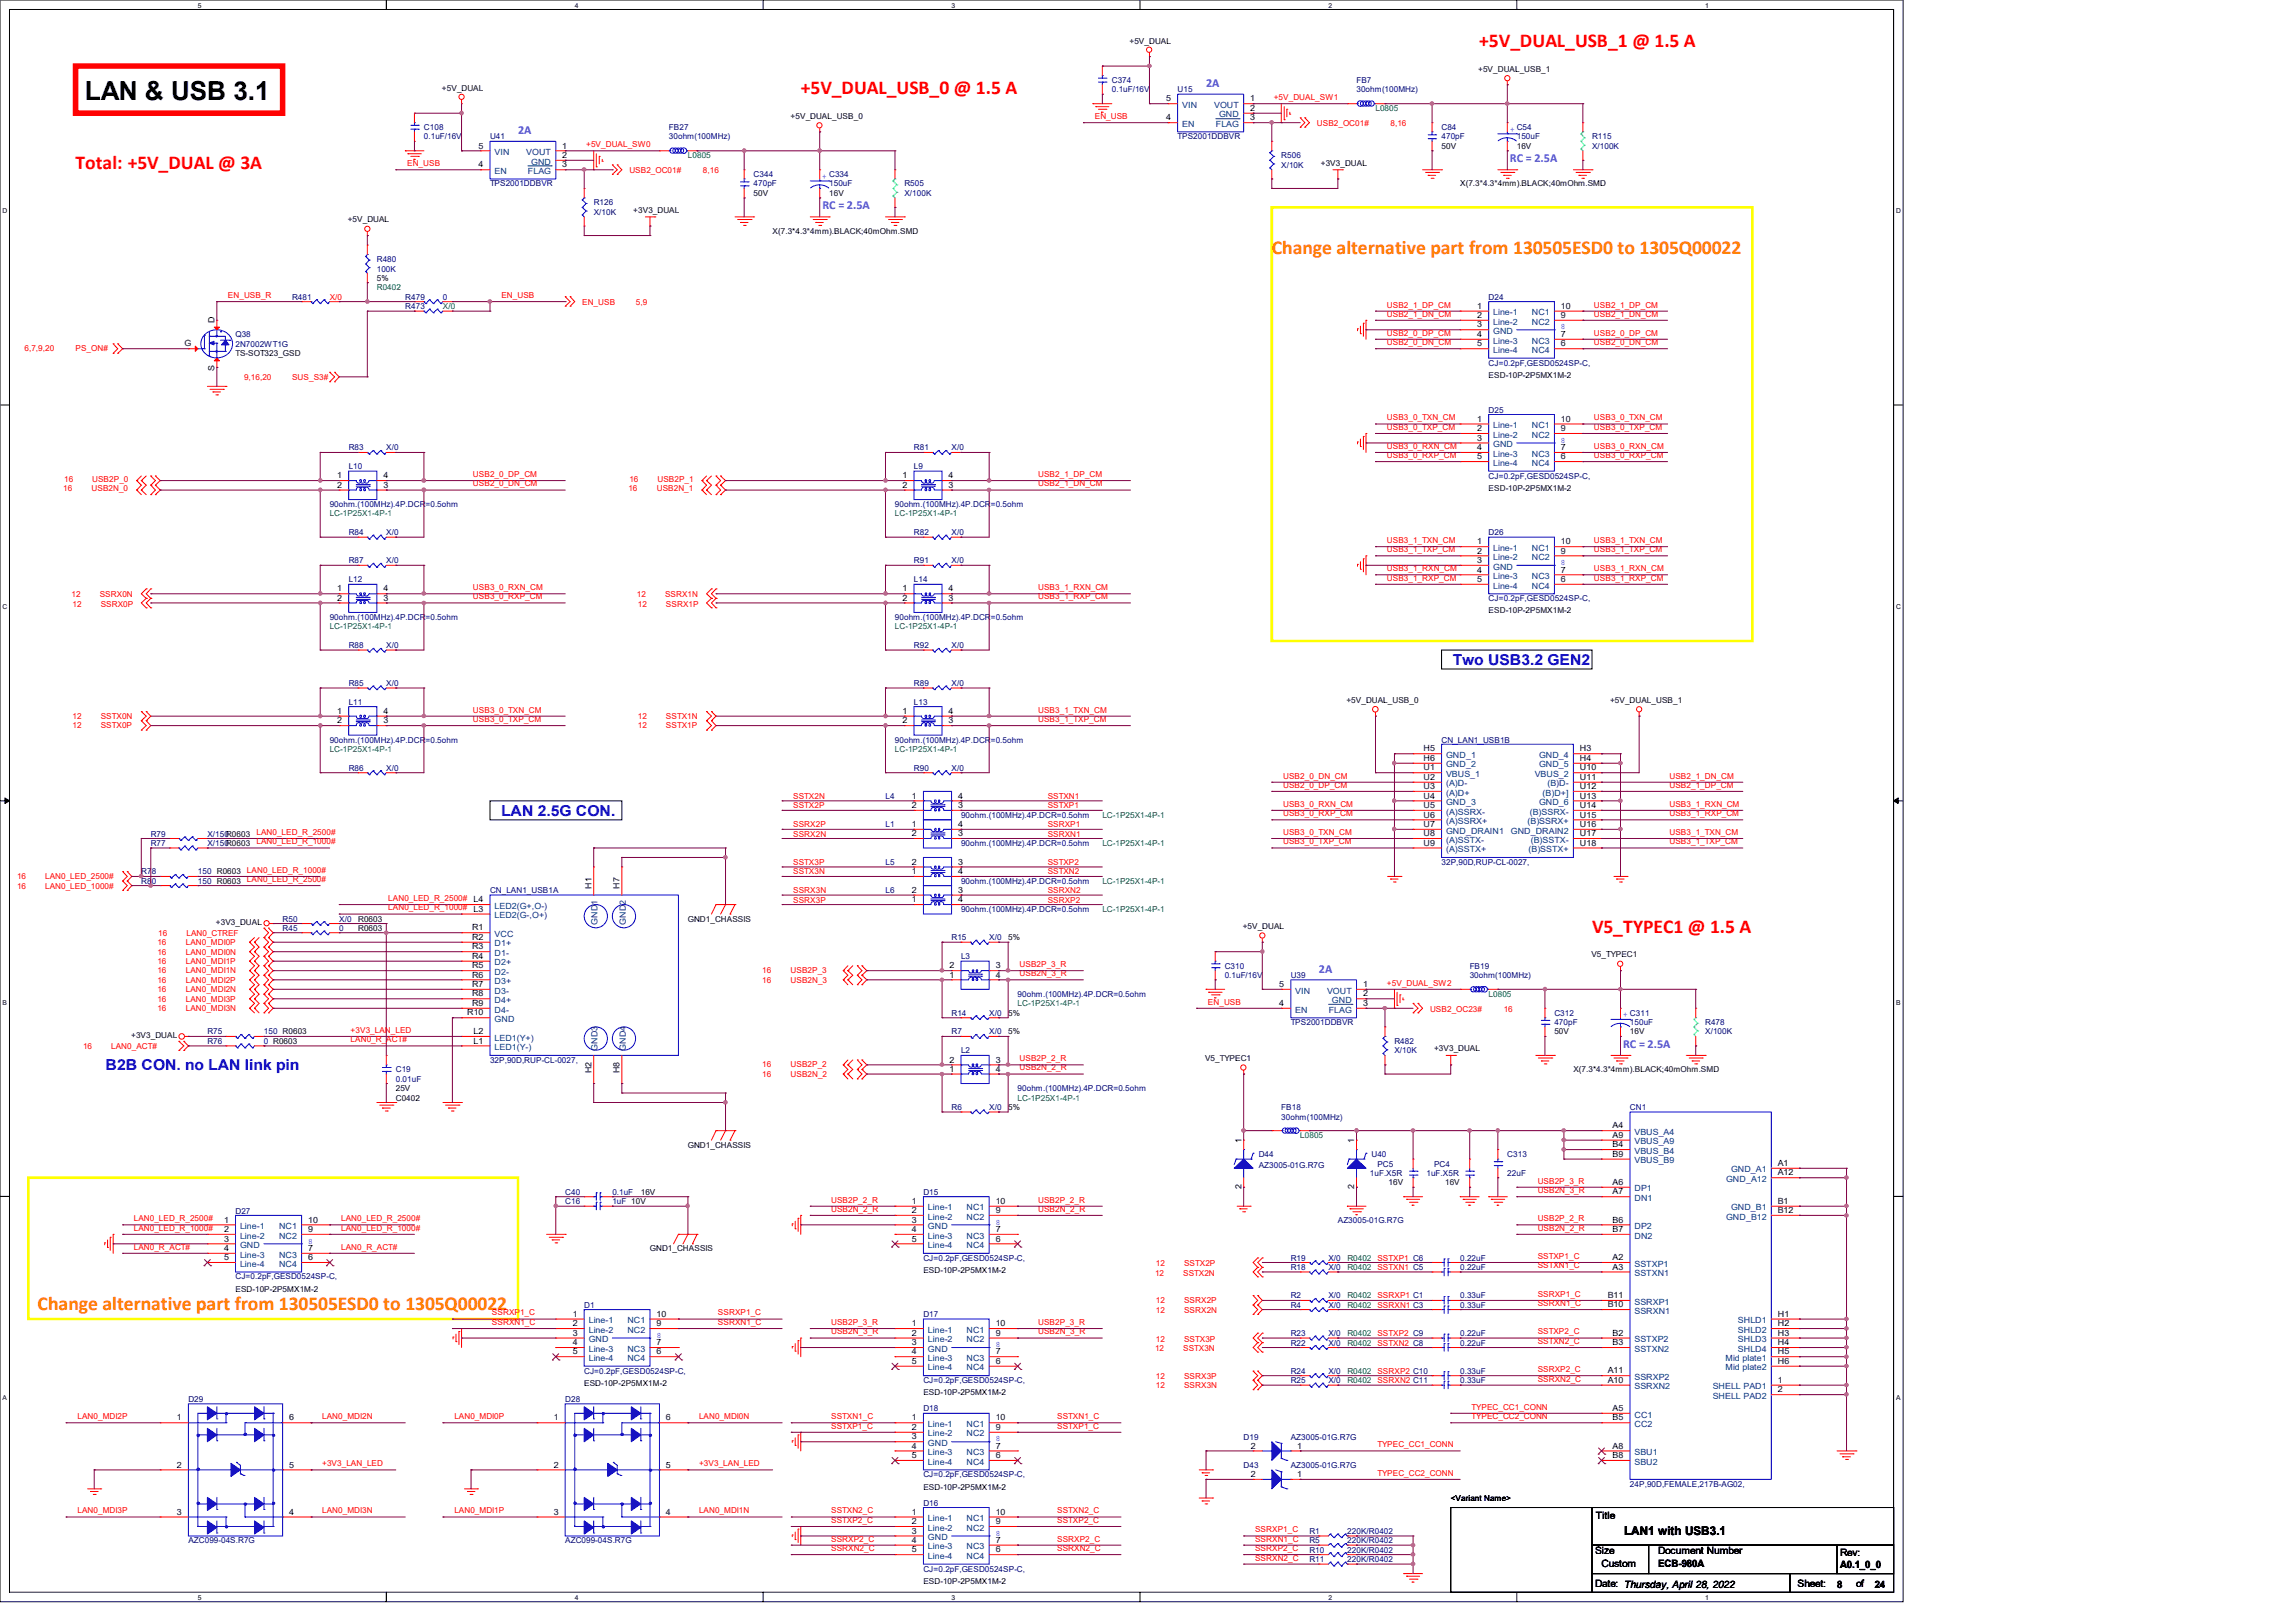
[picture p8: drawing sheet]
<svg xmlns="http://www.w3.org/2000/svg" width="297mm" height="210mm" viewBox="0 0 297 210" stroke-linecap="round" stroke-linejoin="round" font-family="sans-serif">
<defs><g id="words">
<text font-size="3.4" x="11" y="13">LAN &amp; USB 3.1</text>
<g font-size="2.5" fill="#f00">
<text x="191.4" y="6.1">+5V_DUAL_USB_1 @ 1.5 A</text>
<text x="103.6" y="12.2">+5V_DUAL_USB_0 @ 1.5 A</text>
<text x="9.8" y="21.9">Total: +5V_DUAL @ 3A</text>
<text x="206" y="120.7">V5_TYPEC1 @ 1.5 A</text>
</g>
<g font-size="2.5" fill="#ff8000">
<text x="164.6" y="32.9">Change alternative part from 130505ESD0 to 1305Q00022</text>
<text x="4.9" y="169.5">Change alternative part from 130505ESD0 to 1305Q00022</text>
</g>
<g font-size="1.9" fill="#00f">
<text x="188" y="86.1">Two USB3.2 GEN2</text>
<text x="64.9" y="105.6">LAN 2.5G CON.</text>
<text x="13.7" y="138.5">B2B CON. no LAN link pin</text>
</g>
<g font-size="1.6" fill="#8000ff">
<text x="156.1" y="11.3">2A</text>
<text x="67.1" y="17.4">2A</text>
<text x="195.4" y="21">RC = 2.5A</text>
<text x="106.4" y="27.1">RC = 2.5A</text>
<text x="170.7" y="125.9">2A</text>
<text x="210.1" y="135.6">RC = 2.5A</text>
</g>
<text font-size="1.6" x="210.2" y="198.6">LAN1 with USB3.1</text>
<g font-size="1.3">
<text x="206.5" y="196.5">Title</text>
<text x="206.4" y="201.1">Size</text>
<text x="207.3" y="202.7">Custom</text>
<text x="214.6" y="201.1">Document Number</text>
<text x="214.6" y="202.8">ECB-980A</text>
<text x="238.1" y="201.4">Rev:</text>
<text x="238.1" y="202.9">A0.1_0_0</text>
<text x="206.4" y="205.4">Date: Thursday, April 28, 2022</text>
<text x="232.6" y="205.4">Sheet:</text>
<text x="237.7" y="205.4">8</text>
<text x="240.2" y="205.4">of</text>
<text x="242.6" y="205.4">24</text>
</g>
<g font-size="1.1">
<text x="146.2" y="5.6">+5V_DUAL</text>
<text x="57.2" y="11.7">+5V_DUAL</text>
<text x="191.3" y="9.3">+5V_DUAL_USB_1</text>
<text x="102.3" y="15.4">+5V_DUAL_USB_0</text>
<text x="150.9" y="15.6">4</text>
<text x="150.9" y="13.1">5</text>
<text x="161.8" y="13.1">1</text>
<text x="161.8" y="14.4">2</text>
<text x="161.8" y="15.6">3</text>
<text x="61.9" y="21.7">4</text>
<text x="61.9" y="19.2">5</text>
<text x="72.8" y="19.2">1</text>
<text x="72.8" y="20.4">2</text>
<text x="72.8" y="21.7">3</text>
<text x="170.9" y="21.5">+3V3_DUAL</text>
<text x="186.6" y="19.3">50V</text>
<text x="196.3" y="19.3">16V</text>
<text x="45" y="28.8">+5V_DUAL</text>
<text x="82" y="27.6">+3V3_DUAL</text>
<text x="97.5" y="25.4">50V</text>
<text x="107.3" y="25.4">16V</text>
<text x="189" y="24.1">X(7.3*4.3*4mm).BLACK;40mOhm.SMD</text>
<text x="100" y="30.2">X(7.3*4.3*4mm).BLACK;40mOhm.SMD</text>
<text x="27.8" y="41.8" transform="rotate(-90 27.8 41.8)">D</text>
<text x="48.8" y="36.3">5%</text>
<text x="191.2" y="40">1</text>
<text x="191.2" y="41.1">2</text>
<text x="202" y="41.1">9</text>
<text x="202" y="40">10</text>
<text x="23.9" y="44.8">G</text>
<text x="27.8" y="48" transform="rotate(-90 27.8 48)">S</text>
<text x="30.5" y="46.1">TS-SOT323_GSD</text>
<text x="191.2" y="42.4">3</text>
<text x="191.2" y="43.6">4</text>
<text x="191.2" y="44.8">5</text>
<text x="202" y="43.6">7</text>
<text x="202" y="44.8">6</text>
<text x="192.7" y="48.9">ESD-10P-2P5MX1M-2</text>
<text x="191.2" y="54.6">1</text>
<text x="191.2" y="55.8">2</text>
<text x="191.2" y="57">3</text>
<text x="191.2" y="58.2">4</text>
<text x="191.2" y="59.4">5</text>
<text x="202" y="55.8">9</text>
<text x="202" y="58.2">7</text>
<text x="202" y="59.4">6</text>
<text x="202" y="54.6">10</text>
<text x="43.6" y="63.1">2</text>
<text x="43.6" y="61.9">1</text>
<text x="49.6" y="61.9">4</text>
<text x="49.6" y="63.1">3</text>
<text x="116.8" y="63.1">2</text>
<text x="116.8" y="61.9">1</text>
<text x="122.8" y="61.9">4</text>
<text x="122.8" y="63.1">3</text>
<text x="192.7" y="63.5">ESD-10P-2P5MX1M-2</text>
<text x="191.2" y="70.4">1</text>
<text x="191.2" y="71.6">2</text>
<text x="202" y="71.6">9</text>
<text x="202" y="70.4">10</text>
<text x="43.6" y="77.7">2</text>
<text x="43.6" y="76.5">1</text>
<text x="49.6" y="76.5">4</text>
<text x="49.6" y="77.7">3</text>
<text x="116.8" y="77.7">2</text>
<text x="116.8" y="76.5">1</text>
<text x="122.8" y="76.5">4</text>
<text x="122.8" y="77.7">3</text>
<text x="191.2" y="72.9">3</text>
<text x="191.2" y="74.1">4</text>
<text x="191.2" y="75.3">5</text>
<text x="202" y="74.1">7</text>
<text x="202" y="75.3">6</text>
<text x="192.7" y="79.4">ESD-10P-2P5MX1M-2</text>
<text x="43.6" y="93.6">2</text>
<text x="43.6" y="92.4">1</text>
<text x="49.6" y="92.4">4</text>
<text x="49.6" y="93.6">3</text>
<text x="116.8" y="93.6">2</text>
<text x="116.8" y="92.4">1</text>
<text x="122.8" y="92.4">4</text>
<text x="122.8" y="93.6">3</text>
<text x="174.2" y="91">+5V_DUAL_USB_0</text>
<text x="208.4" y="91">+5V_DUAL_USB_1</text>
<text x="184.2" y="97.2">H5</text>
<text x="184.2" y="99.7">U1</text>
<text x="184.2" y="100.9">U2</text>
<text x="184.2" y="98.5">H6</text>
<text x="204.5" y="97.2">H3</text>
<text x="204.5" y="98.5">H4</text>
<text x="204.5" y="99.7">U10</text>
<text x="204.5" y="100.9">U11</text>
<text x="118" y="104.6">2</text>
<text x="118" y="103.3">1</text>
<text x="118" y="107">1</text>
<text x="124" y="103.3">4</text>
<text x="124" y="104.6">3</text>
<text x="124" y="107">4</text>
<text x="184.2" y="102.1">U3</text>
<text x="184.2" y="103.3">U4</text>
<text x="184.2" y="104.6">U5</text>
<text x="184.2" y="105.8">U6</text>
<text x="184.2" y="107">U7</text>
<text x="204.5" y="102.1">U12</text>
<text x="204.5" y="103.3">U13</text>
<text x="204.5" y="104.6">U14</text>
<text x="204.5" y="105.8">U15</text>
<text x="204.5" y="107">U16</text>
<text x="118" y="108.2">2</text>
<text x="118" y="111.9">2</text>
<text x="118" y="113.1">1</text>
<text x="124" y="108.2">3</text>
<text x="124" y="113.1">4</text>
<text x="124" y="111.9">3</text>
<text x="184.2" y="108.2">U8</text>
<text x="184.2" y="109.4">U9</text>
<text x="204.5" y="108.2">U17</text>
<text x="204.5" y="109.4">U18</text>
<text x="27.9" y="119.7">+3V3_DUAL</text>
<text x="46.4" y="119.3">R0603</text>
<text x="61.3" y="118">L3</text>
<text x="61.3" y="116.8">L4</text>
<text x="76.5" y="115" transform="rotate(-90 76.5 115)">H1</text>
<text x="80.2" y="115" transform="rotate(-90 80.2 115)">H7</text>
<text x="89" y="119.3">GND1_CHASSIS</text>
<text x="118" y="115.5">2</text>
<text x="118" y="116.8">1</text>
<text x="124" y="116.8">4</text>
<text x="124" y="115.5">3</text>
<text x="46.4" y="120.5">R0603</text>
<text x="61.1" y="120.4">R1</text>
<text x="61.1" y="121.6">R2</text>
<text x="61.1" y="122.8">R3</text>
<text x="61.1" y="124.1">R4</text>
<text x="61.1" y="125.3">R5</text>
<text x="122.9" y="125.3">2</text>
<text x="128.9" y="125.3">3</text>
<text x="130.5" y="121.7">5%</text>
<text x="160.8" y="120.2">+5V_DUAL</text>
<text x="205.9" y="123.9">V5_TYPEC1</text>
<text x="60.5" y="131.4">R10</text>
<text x="61.1" y="126.5">R6</text>
<text x="61.1" y="127.7">R7</text>
<text x="61.1" y="128.9">R8</text>
<text x="61.1" y="130.2">R9</text>
<text x="122.9" y="126.5">1</text>
<text x="128.9" y="126.5">4</text>
<text x="130.5" y="131.4">5%</text>
<text x="165.6" y="130.2">4</text>
<text x="165.6" y="127.7">5</text>
<text x="176.4" y="127.7">1</text>
<text x="176.4" y="128.9">2</text>
<text x="176.4" y="130.2">3</text>
<text x="17" y="134.4">+3V3_DUAL</text>
<text x="61.3" y="133.8">L2</text>
<text x="61.3" y="135">L1</text>
<text x="122.9" y="137.5">2</text>
<text x="128.9" y="137.5">3</text>
<text x="130.5" y="133.9">5%</text>
<text x="156" y="137.3">V5_TYPEC1</text>
<text x="185.6" y="136.1">+3V3_DUAL</text>
<text x="201.2" y="133.9">50V</text>
<text x="210.9" y="133.9">16V</text>
<text x="51.2" y="141.2">25V</text>
<text x="51.2" y="142.4">C0402</text>
<text x="76.5" y="138.9" transform="rotate(-90 76.5 138.9)">H2</text>
<text x="80.2" y="138.9" transform="rotate(-90 80.2 138.9)">H8</text>
<text x="122.9" y="138.7">1</text>
<text x="128.9" y="138.7">4</text>
<text x="130.5" y="143.6">5%</text>
<text x="203.6" y="138.8">X(7.3*4.3*4mm).BLACK;40mOhm.SMD</text>
<text x="89" y="148.5">GND1_CHASSIS</text>
<text x="160.7" y="147.9" transform="rotate(-90 160.7 147.9)">1</text>
<text x="175.3" y="147.9" transform="rotate(-90 175.3 147.9)">1</text>
<text x="208.7" y="146">A4</text>
<text x="208.7" y="147.2">A9</text>
<text x="208.7" y="148.5">B4</text>
<text x="208.7" y="149.7">B9</text>
<text x="82.9" y="154.6">16V</text>
<text x="118" y="155.8">1</text>
<text x="128.9" y="155.8">10</text>
<text x="160.7" y="153.9" transform="rotate(-90 160.7 153.9)">2</text>
<text x="175.3" y="153.9" transform="rotate(-90 175.3 153.9)">2</text>
<text x="179.7" y="153.4">16V</text>
<text x="187" y="153.4">16V</text>
<text x="208.7" y="153.3">A6</text>
<text x="208.7" y="154.6">A7</text>
<text x="230.1" y="150.9">A1</text>
<text x="230.1" y="152.1">A12</text>
<text x="230.1" y="155.8">B1</text>
<text x="29" y="158.2">1</text>
<text x="29" y="159.4">2</text>
<text x="29" y="160.7">3</text>
<text x="29" y="161.9">4</text>
<text x="39.9" y="159.4">9</text>
<text x="39.9" y="161.9">7</text>
<text x="39.9" y="158.2">10</text>
<text x="84.1" y="161.9">GND1_CHASSIS</text>
<text x="118" y="157">2</text>
<text x="118" y="158.2">3</text>
<text x="118" y="159.4">4</text>
<text x="118" y="160.7">5</text>
<text x="128.9" y="157">9</text>
<text x="128.9" y="159.4">7</text>
<text x="128.9" y="160.7">6</text>
<text x="208.7" y="158.2">B6</text>
<text x="208.7" y="159.4">B7</text>
<text x="230.1" y="157">B12</text>
<text x="29" y="163.1">5</text>
<text x="30.5" y="167.2">ESD-10P-2P5MX1M-2</text>
<text x="39.9" y="163.1">6</text>
<text x="119.5" y="164.7">ESD-10P-2P5MX1M-2</text>
<text x="208.1" y="168">B11</text>
<text x="208.7" y="163.1">A2</text>
<text x="208.7" y="164.3">A3</text>
<text x="74.1" y="170.4">1</text>
<text x="74.1" y="171.6">2</text>
<text x="74.1" y="172.8">3</text>
<text x="85" y="171.6">9</text>
<text x="85" y="170.4">10</text>
<text x="118" y="171.6">1</text>
<text x="118" y="172.8">2</text>
<text x="128.9" y="172.8">9</text>
<text x="128.9" y="171.6">10</text>
<text x="208.1" y="169.2">B10</text>
<text x="208.7" y="172.8">B2</text>
<text x="230.1" y="170.4">H1</text>
<text x="230.1" y="171.6">H2</text>
<text x="230.1" y="172.8">H3</text>
<text x="74.1" y="174.1">4</text>
<text x="74.1" y="175.3">5</text>
<text x="75.6" y="179.4">ESD-10P-2P5MX1M-2</text>
<text x="85" y="174.1">7</text>
<text x="85" y="175.3">6</text>
<text x="118" y="174.1">3</text>
<text x="118" y="175.3">4</text>
<text x="118" y="176.5">5</text>
<text x="128.9" y="175.3">7</text>
<text x="128.9" y="176.5">6</text>
<text x="208.1" y="178.9">A10</text>
<text x="208.1" y="177.7">A11</text>
<text x="208.7" y="174.1">B3</text>
<text x="230.1" y="174.1">H4</text>
<text x="230.1" y="175.3">H5</text>
<text x="230.1" y="176.5">H6</text>
<text x="230.1" y="178.9">1</text>
<text x="22.9" y="183.8">1</text>
<text x="37.4" y="183.8">6</text>
<text x="71.7" y="183.8">1</text>
<text x="86.2" y="183.8">6</text>
<text x="118" y="183.8">1</text>
<text x="118" y="185">2</text>
<text x="119.5" y="180.6">ESD-10P-2P5MX1M-2</text>
<text x="128.9" y="185">9</text>
<text x="128.9" y="183.8">10</text>
<text x="208.7" y="182.6">A5</text>
<text x="208.7" y="183.8">B5</text>
<text x="230.1" y="180.2">2</text>
<text x="22.9" y="189.9">2</text>
<text x="37.4" y="189.9">5</text>
<text x="71.7" y="189.9">2</text>
<text x="86.2" y="189.9">5</text>
<text x="118" y="186.3">3</text>
<text x="118" y="187.4">4</text>
<text x="118" y="188.7">5</text>
<text x="128.9" y="187.4">7</text>
<text x="128.9" y="188.7">6</text>
<text x="161.9" y="191.1">2</text>
<text x="161.9" y="187.4">2</text>
<text x="167.9" y="191.1">1</text>
<text x="167.9" y="187.4">1</text>
<text x="208.7" y="187.4">A8</text>
<text x="208.7" y="188.7">B8</text>
<text x="22.9" y="196">3</text>
<text x="37.4" y="196">4</text>
<text x="71.7" y="196">3</text>
<text x="86.2" y="196">4</text>
<text x="118" y="196">1</text>
<text x="118" y="197.2">2</text>
<text x="119.5" y="192.7">ESD-10P-2P5MX1M-2</text>
<text x="128.9" y="197.2">9</text>
<text x="128.9" y="196">10</text>
<text x="187.7" y="194.2">&lt;Variant Name&gt;</text>
<text x="118" y="198.5">3</text>
<text x="118" y="199.6">4</text>
<text x="118" y="200.9">5</text>
<text x="128.9" y="199.6">7</text>
<text x="128.9" y="200.9">6</text>
<text x="119.5" y="204.9">ESD-10P-2P5MX1M-2</text>
</g>
<g font-size="1.1" fill="#000080">
<text x="143.9" y="10.8">C374</text>
<text x="143.9" y="11.9">0.1uF/16V</text>
<text x="152.4" y="11.9">U15</text>
<text x="175.6" y="10.8">FB7</text>
<text x="175.6" y="11.9">30ohm(100MHz)</text>
<text x="54.9" y="16.8">C108</text>
<text x="86.6" y="16.8">FB27</text>
<text x="186.6" y="16.8">C84</text>
<text x="54.9" y="18">0.1uF/16V</text>
<text x="63.4" y="18">U41</text>
<text x="86.6" y="18">30ohm(100MHz)</text>
<text x="97.5" y="22.9">C344</text>
<text x="152.4" y="18">TPS2001DDBVR</text>
<text x="165.8" y="20.5">R506</text>
<text x="165.8" y="21.7">X/10K</text>
<text x="186.6" y="18">470pF</text>
<text x="196.3" y="18">150uF</text>
<text x="206" y="18">R115</text>
<text x="206" y="19.3">X/100K</text>
<text x="63.4" y="24.1">TPS2001DDBVR</text>
<text x="76.8" y="26.6">R126</text>
<text x="76.8" y="27.8">X/10K</text>
<text x="97.5" y="24.1">470pF</text>
<text x="107.3" y="24.1">150uF</text>
<text x="117.1" y="24.1">R505</text>
<text x="117.1" y="25.4">X/100K</text>
<text x="48.8" y="33.9">R480</text>
<text x="48.8" y="35.1">100K</text>
<text x="37.8" y="38.8">R481</text>
<text x="52.5" y="38.8">R479</text>
<text x="52.5" y="40">R473</text>
<text x="57.3" y="38.8">0</text>
<text x="192.7" y="38.8">D24</text>
<text x="30.5" y="43.6">Q38</text>
<text x="30.5" y="44.9">2N7002WT1G</text>
<text x="192.7" y="47.3">CJ=0.2pF,GESD0524SP-C,</text>
<text x="192.7" y="53.4">D25</text>
<text x="45.1" y="58.3">R83</text>
<text x="50" y="58.3">X/0</text>
<text x="118.3" y="58.3">R81</text>
<text x="123.1" y="58.3">X/0</text>
<text x="42.7" y="65.6">90ohm.(100MHz).4P.DCR=0.5ohm</text>
<text x="45.1" y="60.7">L10</text>
<text x="115.8" y="65.6">90ohm.(100MHz).4P.DCR=0.5ohm</text>
<text x="118.3" y="60.7">L9</text>
<text x="192.7" y="61.9">CJ=0.2pF,GESD0524SP-C,</text>
<text x="45.1" y="69.3">R84</text>
<text x="50" y="69.3">X/0</text>
<text x="118.3" y="69.3">R82</text>
<text x="123.1" y="69.3">X/0</text>
<text x="192.7" y="69.3">D26</text>
<text x="45.1" y="75.4">L12</text>
<text x="45.1" y="72.9">R87</text>
<text x="50" y="72.9">X/0</text>
<text x="118.3" y="75.4">L14</text>
<text x="118.3" y="72.9">R91</text>
<text x="123.1" y="72.9">X/0</text>
<text x="192.7" y="77.8">CJ=0.2pF,GESD0524SP-C,</text>
<text x="42.7" y="80.2">90ohm.(100MHz).4P.DCR=0.5ohm</text>
<text x="45.1" y="83.9">R88</text>
<text x="50" y="83.9">X/0</text>
<text x="115.8" y="80.2">90ohm.(100MHz).4P.DCR=0.5ohm</text>
<text x="118.3" y="83.9">R92</text>
<text x="123.1" y="83.9">X/0</text>
<text x="45.1" y="88.8">R85</text>
<text x="50" y="88.8">X/0</text>
<text x="118.3" y="88.8">R89</text>
<text x="123.1" y="88.8">X/0</text>
<text x="45.1" y="91.2">L11</text>
<text x="118.3" y="91.2">L13</text>
<text x="42.7" y="96.1">90ohm.(100MHz).4P.DCR=0.5ohm</text>
<text x="45.1" y="99.7">R86</text>
<text x="50" y="99.7">X/0</text>
<text x="115.8" y="96.1">90ohm.(100MHz).4P.DCR=0.5ohm</text>
<text x="118.3" y="99.7">R90</text>
<text x="123.1" y="99.7">X/0</text>
<text x="186.6" y="96.1">CN_LAN1_USB1B</text>
<text x="114.6" y="103.4">L4</text>
<text x="114.6" y="107.1">L1</text>
<text x="124.4" y="105.8">90ohm.(100MHz).4P.DCR=0.5ohm</text>
<text x="18.3" y="113.2">R78</text>
<text x="19.5" y="108.3">R79</text>
<text x="19.5" y="109.5">R77</text>
<text x="25.6" y="113.2">150 R0603</text>
<text x="26.8" y="108.3">X/150R0603</text>
<text x="26.8" y="109.5">X/150R0603</text>
<text x="114.6" y="111.9">L5</text>
<text x="124.4" y="109.5">90ohm.(100MHz).4P.DCR=0.5ohm</text>
<text x="186.6" y="111.9">32P,90D,RUP-CL-0027,</text>
<text x="18.3" y="114.4">R80</text>
<text x="25.6" y="114.4">150 R0603</text>
<text x="36.6" y="119.3">R50</text>
<text x="43.9" y="119.3">X/0</text>
<text x="63.4" y="115.6">CN_LAN1_USB1A</text>
<text x="114.6" y="115.6">L6</text>
<text x="124.4" y="114.4">90ohm.(100MHz).4P.DCR=0.5ohm</text>
<text x="124.4" y="118">90ohm.(100MHz).4P.DCR=0.5ohm</text>
<text x="36.6" y="120.5">R45</text>
<text x="43.9" y="120.5">0</text>
<text x="123.1" y="121.7">R15</text>
<text x="124.4" y="124.1">L3</text>
<text x="128" y="121.7">X/0</text>
<text x="158.5" y="125.3">C310</text>
<text x="190.2" y="125.3">FB19</text>
<text x="123.1" y="131.4">R14</text>
<text x="128" y="131.4">X/0</text>
<text x="131.7" y="129">90ohm.(100MHz).4P.DCR=0.5ohm</text>
<text x="158.5" y="126.6">0.1uF/16V</text>
<text x="167" y="126.6">U39</text>
<text x="190.2" y="126.6">30ohm(100MHz)</text>
<text x="201.2" y="131.4">C312</text>
<text x="26.8" y="133.9">R75</text>
<text x="26.8" y="135.1">R76</text>
<text x="34.2" y="133.9">150 R0603</text>
<text x="34.2" y="135.1">0 R0603</text>
<text x="63.4" y="137.5">32P,90D,RUP-CL-0027,</text>
<text x="123.1" y="133.9">R7</text>
<text x="124.4" y="136.3">L2</text>
<text x="128" y="133.9">X/0</text>
<text x="167" y="132.7">TPS2001DDBVR</text>
<text x="180.5" y="135.1">R482</text>
<text x="180.5" y="136.3">X/10K</text>
<text x="201.2" y="132.7">470pF</text>
<text x="210.9" y="132.7">150uF</text>
<text x="220.7" y="132.7">R478</text>
<text x="220.7" y="133.9">X/100K</text>
<text x="51.2" y="138.8">C19</text>
<text x="51.2" y="140">0.01uF</text>
<text x="123.1" y="143.6">R6</text>
<text x="128" y="143.6">X/0</text>
<text x="131.7" y="141.2">90ohm.(100MHz).4P.DCR=0.5ohm</text>
<text x="165.8" y="143.6">FB18</text>
<text x="210.9" y="143.6">CN1</text>
<text x="162.9" y="149.7">D44</text>
<text x="165.8" y="144.9">30ohm(100MHz)</text>
<text x="177.5" y="149.7">U40</text>
<text x="195.1" y="149.7">C313</text>
<text x="73.2" y="154.6">C40</text>
<text x="73.2" y="155.8">C16</text>
<text x="79.2" y="154.6">0.1uF</text>
<text x="79.2" y="155.8">1uF 10V</text>
<text x="119.5" y="154.6">D15</text>
<text x="162.9" y="151.2">AZ3005-01G.R7G</text>
<text x="177.3" y="152.1">1uF.X5R</text>
<text x="178.3" y="151">PC5</text>
<text x="184.6" y="152.1">1uF.X5R</text>
<text x="185.6" y="151">PC4</text>
<text x="195.1" y="152.1">22uF</text>
<text x="30.5" y="157.1">D27</text>
<text x="173.1" y="158.2">AZ3005-01G.R7G</text>
<text x="30.5" y="165.6">CJ=0.2pF,GESD0524SP-C,</text>
<text x="119.5" y="163.2">CJ=0.2pF,GESD0524SP-C,</text>
<text x="167" y="163.2">R19</text>
<text x="167" y="164.3">R18</text>
<text x="171.9" y="163.2">X/0</text>
<text x="171.9" y="164.3">X/0</text>
<text x="189" y="163.2">0.22uF</text>
<text x="189" y="164.3">0.22uF</text>
<text x="75.6" y="169.2">D1</text>
<text x="119.5" y="170.4">D17</text>
<text x="167" y="168">R2</text>
<text x="167" y="169.2">R4</text>
<text x="167" y="172.9">R23</text>
<text x="171.9" y="168">X/0</text>
<text x="171.9" y="169.2">X/0</text>
<text x="171.9" y="172.9">X/0</text>
<text x="189" y="168">0.33uF</text>
<text x="189" y="169.2">0.33uF</text>
<text x="189" y="172.9">0.22uF</text>
<text x="75.6" y="177.8">CJ=0.2pF,GESD0524SP-C,</text>
<text x="119.5" y="179">CJ=0.2pF,GESD0524SP-C,</text>
<text x="167" y="174.1">R22</text>
<text x="167" y="177.8">R24</text>
<text x="167" y="179">R25</text>
<text x="171.9" y="174.1">X/0</text>
<text x="171.9" y="177.8">X/0</text>
<text x="171.9" y="179">X/0</text>
<text x="189" y="177.8">0.33uF</text>
<text x="189" y="179">0.33uF</text>
<text x="189" y="174.1">0.22uF</text>
<text x="24.4" y="181.4">D29</text>
<text x="73.2" y="181.4">D28</text>
<text x="119.5" y="182.6">D18</text>
<text x="119.5" y="191.2">CJ=0.2pF,GESD0524SP-C,</text>
<text x="160.9" y="189.9">D43</text>
<text x="160.9" y="186.3">D19</text>
<text x="167" y="189.9">AZ3005-01G.R7G</text>
<text x="167" y="186.3">AZ3005-01G.R7G</text>
<text x="119.5" y="194.8">D16</text>
<text x="210.9" y="192.4">24P,90D,FEMALE,217B-AG02,</text>
<text x="24.4" y="199.7">AZC099-04S.R7G</text>
<text x="73.2" y="199.7">AZC099-04S.R7G</text>
<text x="119.5" y="203.4">CJ=0.2pF,GESD0524SP-C,</text>
<text x="169.5" y="202.1">R11</text>
<text x="169.5" y="200.9">R10</text>
<text x="169.5" y="198.5">R1</text>
<text x="169.5" y="199.7">R5</text>
<text x="174.4" y="202.1">220K/R0402</text>
<text x="174.4" y="200.9">220K/R0402</text>
<text x="174.4" y="198.5">220K/R0402</text>
<text x="174.4" y="199.7">220K/R0402</text>
</g>
<g font-size="1.1" fill="#f00">
<text x="141.7" y="15.4">EN_USB</text>
<text x="164.8" y="13">+5V_DUAL_SW1</text>
<text x="170.4" y="16.3">USB2_OC01#</text>
<text x="180" y="16.3">8,16</text>
<text x="52.7" y="21.5">EN_USB</text>
<text x="75.9" y="19">+5V_DUAL_SW0</text>
<text x="81.4" y="22.4">USB2_OC01#</text>
<text x="91" y="22.4">8,16</text>
<text x="29.5" y="38.6">EN_USB_R</text>
<text x="42.7" y="38.8">X/0</text>
<text x="64.9" y="38.6">EN_USB</text>
<text x="75.4" y="39.5">EN_USB</text>
<text x="82.3" y="39.5">5,9</text>
<text x="179.5" y="39.8">USB2_1_DP_CM</text>
<text x="179.5" y="41">USB2_1_DN_CM</text>
<text x="206.3" y="39.8">USB2_1_DP_CM</text>
<text x="206.3" y="41">USB2_1_DN_CM</text>
<text x="3.2" y="45.5">6,7,9,20</text>
<text x="9.8" y="45.5">PS_ON#</text>
<text x="179.5" y="43.4">USB2_0_DP_CM</text>
<text x="179.5" y="44.7">USB2_0_DN_CM</text>
<text x="206.3" y="43.4">USB2_0_DP_CM</text>
<text x="206.3" y="44.7">USB2_0_DN_CM</text>
<text x="31.6" y="49.1">9,16,20</text>
<text x="37.8" y="49.1">SUS_S3#</text>
<text x="179.5" y="59.3">USB3_0_RXP_CM</text>
<text x="179.5" y="58.1">USB3_0_RXN_CM</text>
<text x="179.5" y="55.6">USB3_0_TXP_CM</text>
<text x="179.5" y="54.4">USB3_0_TXN_CM</text>
<text x="206.3" y="59.3">USB3_0_RXP_CM</text>
<text x="206.3" y="58.1">USB3_0_RXN_CM</text>
<text x="206.3" y="55.6">USB3_0_TXP_CM</text>
<text x="206.3" y="54.4">USB3_0_TXN_CM</text>
<text x="8.2" y="63.5">16</text>
<text x="8.3" y="62.3">16</text>
<text x="11.9" y="63.5">USB2N_0</text>
<text x="11.9" y="62.3">USB2P_0</text>
<text x="61.2" y="61.7">USB2_0_DP_CM</text>
<text x="61.2" y="62.9">USB2_0_DN_CM</text>
<text x="81.3" y="63.5">16</text>
<text x="81.4" y="62.3">16</text>
<text x="85" y="63.5">USB2N_1</text>
<text x="85.1" y="62.3">USB2P_1</text>
<text x="134.4" y="61.7">USB2_1_DP_CM</text>
<text x="134.4" y="62.9">USB2_1_DN_CM</text>
<text x="179.5" y="71.5">USB3_1_TXP_CM</text>
<text x="179.5" y="70.3">USB3_1_TXN_CM</text>
<text x="206.3" y="71.5">USB3_1_TXP_CM</text>
<text x="206.3" y="70.3">USB3_1_TXN_CM</text>
<text x="9.3" y="77.3">12</text>
<text x="12.9" y="77.3">SSRX0N</text>
<text x="61.2" y="76.4">USB3_0_RXN_CM</text>
<text x="61.2" y="77.6">USB3_0_RXP_CM</text>
<text x="82.4" y="77.3">12</text>
<text x="86.1" y="77.3">SSRX1N</text>
<text x="134.4" y="76.4">USB3_1_RXN_CM</text>
<text x="134.4" y="77.6">USB3_1_RXP_CM</text>
<text x="179.5" y="75.1">USB3_1_RXP_CM</text>
<text x="179.5" y="73.9">USB3_1_RXN_CM</text>
<text x="206.3" y="75.1">USB3_1_RXP_CM</text>
<text x="206.3" y="73.9">USB3_1_RXN_CM</text>
<text x="9.4" y="78.5">12</text>
<text x="13" y="78.5">SSRX0P</text>
<text x="82.5" y="78.5">12</text>
<text x="86.2" y="78.5">SSRX1P</text>
<text x="9.4" y="93">12</text>
<text x="9.4" y="94.2">12</text>
<text x="13" y="93">SSTX0N</text>
<text x="13" y="94.2">SSTX0P</text>
<text x="61.2" y="93.4">USB3_0_TXP_CM</text>
<text x="61.2" y="92.2">USB3_0_TXN_CM</text>
<text x="82.5" y="93">12</text>
<text x="82.5" y="94.2">12</text>
<text x="86.2" y="93">SSTX1N</text>
<text x="86.2" y="94.2">SSTX1P</text>
<text x="134.4" y="93.4">USB3_1_TXP_CM</text>
<text x="134.4" y="92.2">USB3_1_TXN_CM</text>
<text x="166.1" y="101.9">USB2_0_DP_CM</text>
<text x="166.1" y="100.8">USB2_0_DN_CM</text>
<text x="216.1" y="101.9">USB2_1_DP_CM</text>
<text x="216.1" y="100.8">USB2_1_DN_CM</text>
<text x="102.7" y="104.6">SSTX2P</text>
<text x="102.7" y="103.4">SSTX2N</text>
<text x="102.7" y="107.1">SSRX2P</text>
<text x="135.6" y="104.6">SSTXP1</text>
<text x="135.6" y="103.4">SSTXN1</text>
<text x="135.6" y="107.1">SSRXP1</text>
<text x="166.1" y="104.4">USB3_0_RXN_CM</text>
<text x="166.1" y="105.6">USB3_0_RXP_CM</text>
<text x="216.1" y="104.4">USB3_1_RXN_CM</text>
<text x="216.1" y="105.6">USB3_1_RXP_CM</text>
<text x="2.2" y="113.7">16</text>
<text x="5.8" y="113.7">LAN0_LED_2500#</text>
<text x="32" y="112.9">LAN0_LED_R_1000#</text>
<text x="33.2" y="108">LAN0_LED_R_2500#</text>
<text x="33.2" y="109.3">LAN0_LED_R_1000#</text>
<text x="102.7" y="111.9">SSTX3P</text>
<text x="102.7" y="113.2">SSTX3N</text>
<text x="102.7" y="108.2">SSRX2N</text>
<text x="135.6" y="111.9">SSTXP2</text>
<text x="135.6" y="113.2">SSTXN2</text>
<text x="135.6" y="108.2">SSRXN1</text>
<text x="166.1" y="109.3">USB3_0_TXP_CM</text>
<text x="166.1" y="108">USB3_0_TXN_CM</text>
<text x="216.1" y="109.3">USB3_1_TXP_CM</text>
<text x="216.1" y="108">USB3_1_TXN_CM</text>
<text x="2.2" y="115">16</text>
<text x="5.8" y="115">LAN0_LED_1000#</text>
<text x="32" y="114.1">LAN0_LED_R_2500#</text>
<text x="50.2" y="116.6">LAN0_LED_R_2500#</text>
<text x="50.2" y="117.8">LAN0_LED_R_1000#</text>
<text x="102.7" y="115.6">SSRX3N</text>
<text x="102.7" y="116.8">SSRX3P</text>
<text x="135.6" y="115.6">SSRXN2</text>
<text x="135.6" y="116.8">SSRXP2</text>
<text x="20.4" y="125.9">16</text>
<text x="20.4" y="124.7">16</text>
<text x="20.4" y="123.5">16</text>
<text x="20.4" y="122.3">16</text>
<text x="20.5" y="121.1">16</text>
<text x="24" y="125.9">LAN0_MDI1N</text>
<text x="24" y="124.7">LAN0_MDI1P</text>
<text x="24" y="123.5">LAN0_MDI0N</text>
<text x="24" y="122.3">LAN0_MDI0P</text>
<text x="24.1" y="121.1">LAN0_CTREF</text>
<text x="98.6" y="125.9">16</text>
<text x="102.3" y="125.9">USB2P_3</text>
<text x="132" y="125.1">USB2P_3_R</text>
<text x="20.4" y="130.8">16</text>
<text x="20.4" y="129.6">16</text>
<text x="20.4" y="128.4">16</text>
<text x="20.4" y="127.2">16</text>
<text x="24" y="130.8">LAN0_MDI3N</text>
<text x="24" y="129.6">LAN0_MDI3P</text>
<text x="24" y="128.4">LAN0_MDI2N</text>
<text x="24" y="127.2">LAN0_MDI2P</text>
<text x="98.6" y="127.2">16</text>
<text x="102.3" y="127.2">USB2N_3</text>
<text x="132" y="126.3">USB2N_3_R</text>
<text x="156.3" y="130">EN_USB</text>
<text x="179.5" y="127.6">+5V_DUAL_SW2</text>
<text x="185.1" y="130.9">USB2_OC23#</text>
<text x="194.6" y="130.9">16</text>
<text x="10.8" y="135.7">16</text>
<text x="14.4" y="135.7">LAN0_ACT#</text>
<text x="45.4" y="133.6">+3V3_LAN_LED</text>
<text x="45.4" y="134.9">LAN0_R_ACT#</text>
<text x="132" y="137.3">USB2P_2_R</text>
<text x="98.6" y="138.1">16</text>
<text x="98.6" y="139.4">16</text>
<text x="102.3" y="138.1">USB2P_2</text>
<text x="102.3" y="139.4">USB2N_2</text>
<text x="132" y="138.5">USB2N_2_R</text>
<text x="107.6" y="155.6">USB2P_2_R</text>
<text x="134.4" y="155.6">USB2P_2_R</text>
<text x="199" y="153.2">USB2P_3_R</text>
<text x="199" y="154.4">USB2N_3_R</text>
<text x="17.3" y="158">LAN0_LED_R_2500#</text>
<text x="17.3" y="159.3">LAN0_LED_R_1000#</text>
<text x="17.3" y="161.7">LAN0_R_ACT#</text>
<text x="44.2" y="158">LAN0_LED_R_2500#</text>
<text x="44.2" y="159.3">LAN0_LED_R_1000#</text>
<text x="44.2" y="161.7">LAN0_R_ACT#</text>
<text x="107.6" y="156.8">USB2N_2_R</text>
<text x="134.4" y="156.8">USB2N_2_R</text>
<text x="199" y="158">USB2P_2_R</text>
<text x="199" y="159.3">USB2N_2_R</text>
<text x="149.5" y="165.1">12</text>
<text x="149.6" y="163.9">12</text>
<text x="153.1" y="165.1">SSTX2N</text>
<text x="153.2" y="163.9">SSTX2P</text>
<text x="178.3" y="163.1">SSTXP1 C6</text>
<text x="178.3" y="164.3">SSTXN1 C5</text>
<text x="199" y="167.8">SSRXP1_C</text>
<text x="199" y="162.9">SSTXP1_C</text>
<text x="199" y="164.1">SSTXN1_C</text>
<text x="63.7" y="170.2">SSRXP1_C</text>
<text x="63.7" y="171.4">SSRXN1_C</text>
<text x="92.9" y="171.4">SSRXN1_C</text>
<text x="92.9" y="170.2">SSRXP1_C</text>
<text x="107.6" y="172.7">USB2N_3_R</text>
<text x="107.6" y="171.4">USB2P_3_R</text>
<text x="134.4" y="172.7">USB2N_3_R</text>
<text x="134.4" y="171.4">USB2P_3_R</text>
<text x="149.6" y="168.6">12</text>
<text x="149.6" y="169.8">12</text>
<text x="149.6" y="173.6">12</text>
<text x="153.2" y="168.6">SSRX2P</text>
<text x="153.2" y="169.8">SSRX2N</text>
<text x="153.2" y="173.6">SSTX3P</text>
<text x="178.3" y="172.9">SSTXP2 C9</text>
<text x="178.3" y="168">SSRXP1 C1</text>
<text x="178.3" y="169.2">SSRXN1 C3</text>
<text x="199" y="169">SSRXN1_C</text>
<text x="199" y="172.7">SSTXP2_C</text>
<text x="199" y="173.9">SSTXN2_C</text>
<text x="149.5" y="174.8">12</text>
<text x="149.6" y="178.4">12</text>
<text x="149.6" y="179.6">12</text>
<text x="153.1" y="174.8">SSTX3N</text>
<text x="153.2" y="178.4">SSRX3P</text>
<text x="153.2" y="179.6">SSRX3N</text>
<text x="178.3" y="174.1">SSTXN2 C8</text>
<text x="178.3" y="177.8">SSRXP2 C10</text>
<text x="178.3" y="179">SSRXN2 C11</text>
<text x="199" y="177.5">SSRXP2_C</text>
<text x="199" y="178.8">SSRXN2_C</text>
<text x="10" y="183.6">LAN0_MDI2P</text>
<text x="41.7" y="183.6">LAN0_MDI2N</text>
<text x="58.8" y="183.6">LAN0_MDI0P</text>
<text x="90.5" y="183.6">LAN0_MDI0N</text>
<text x="107.6" y="183.6">SSTXN1_C</text>
<text x="107.6" y="184.9">SSTXP1_C</text>
<text x="136.8" y="183.6">SSTXN1_C</text>
<text x="136.8" y="184.9">SSTXP1_C</text>
<text x="190.5" y="182.4">TYPEC_CC1_CONN</text>
<text x="190.5" y="183.6">TYPEC_CC2_CONN</text>
<text x="41.7" y="189.7">+3V3_LAN_LED</text>
<text x="90.5" y="189.7">+3V3_LAN_LED</text>
<text x="178.3" y="187.3">TYPEC_CC1_CONN</text>
<text x="178.3" y="191">TYPEC_CC2_CONN</text>
<text x="10" y="195.8">LAN0_MDI3P</text>
<text x="41.7" y="195.8">LAN0_MDI3N</text>
<text x="58.8" y="195.8">LAN0_MDI1P</text>
<text x="90.5" y="195.8">LAN0_MDI1N</text>
<text x="107.6" y="197.1">SSTXP2_C</text>
<text x="107.6" y="195.8">SSTXN2_C</text>
<text x="136.8" y="197.1">SSTXP2_C</text>
<text x="136.8" y="195.8">SSTXN2_C</text>
<text x="107.6" y="199.5">SSRXP2_C</text>
<text x="107.6" y="200.7">SSRXN2_C</text>
<text x="136.8" y="199.5">SSRXP2_C</text>
<text x="136.8" y="200.7">SSRXN2_C</text>
<text x="162.4" y="201.9">SSRXN2_C</text>
<text x="162.4" y="200.7">SSRXP2_C</text>
<text x="162.4" y="198.3">SSRXP1_C</text>
<text x="162.4" y="199.5">SSRXN1_C</text>
</g>
<g font-size="1.1" fill="#004080">
<text x="153" y="16.4">EN</text>
<text x="153" y="14">VIN</text>
<text x="157.1" y="14">VOUT</text>
<text x="157.3" y="16.4">FLAG</text>
<text x="157.8" y="15.2">GND</text>
<text x="64" y="22.5">EN</text>
<text x="64" y="20.1">VIN</text>
<text x="68.1" y="20.1">VOUT</text>
<text x="68.3" y="22.5">FLAG</text>
<text x="68.7" y="21.3">GND</text>
<text x="193.2" y="40.8">Line-1</text>
<text x="193.2" y="42">Line-2</text>
<text x="198.2" y="42">NC2</text>
<text x="198.2" y="40.8">NC1</text>
<text x="193.2" y="43.2">GND</text>
<text x="193.2" y="44.4">Line-3</text>
<text x="193.2" y="45.7">Line-4</text>
<text x="198.2" y="44.4">NC3</text>
<text x="198.2" y="45.7">NC4</text>
<text x="193.2" y="55.4">Line-1</text>
<text x="193.2" y="56.6">Line-2</text>
<text x="193.2" y="57.9">GND</text>
<text x="193.2" y="59.1">Line-3</text>
<text x="198.2" y="56.6">NC2</text>
<text x="198.2" y="59.1">NC3</text>
<text x="198.2" y="55.4">NC1</text>
<text x="193.2" y="60.3">Line-4</text>
<text x="198.2" y="60.3">NC4</text>
<text x="193.2" y="71.3">Line-1</text>
<text x="198.2" y="71.3">NC1</text>
<text x="193.2" y="72.5">Line-2</text>
<text x="193.2" y="73.7">GND</text>
<text x="193.2" y="74.9">Line-3</text>
<text x="193.2" y="76.2">Line-4</text>
<text x="198.2" y="72.5">NC2</text>
<text x="198.2" y="74.9">NC3</text>
<text x="198.2" y="76.2">NC4</text>
<text x="187.2" y="98.1">GND_1</text>
<text x="187.2" y="100.5">VBUS_1</text>
<text x="187.2" y="101.8">(A)D-</text>
<text x="187.2" y="99.3">GND_2</text>
<text x="198.6" y="100.5">VBUS_2</text>
<text x="199.2" y="98.1">GND_4</text>
<text x="199.2" y="99.3">GND_5</text>
<text x="200.3" y="101.8">(B)D-</text>
<text x="187.2" y="103">(A)D+</text>
<text x="187.2" y="104.2">GND_3</text>
<text x="187.2" y="105.4">(A)SSRX-</text>
<text x="187.2" y="106.6">(A)SSRX+</text>
<text x="187.2" y="107.9">GND_DRAIN1</text>
<text x="195.5" y="107.9">GND_DRAIN2</text>
<text x="197.7" y="106.6">(B)SSRX+</text>
<text x="198" y="105.4">(B)SSRX-</text>
<text x="199.2" y="104.2">GND_6</text>
<text x="199.6" y="103">(B)D+]</text>
<text x="187.2" y="109">(A)SSTX-</text>
<text x="187.2" y="110.3">(A)SSTX+</text>
<text x="197.8" y="110.3">(B)SSTX+</text>
<text x="198.1" y="109">(B)SSTX-</text>
<text x="64" y="118.8">LED2(G-,O+)</text>
<text x="64" y="117.6">LED2(G+,O-)</text>
<text x="77.3" y="119.6" transform="rotate(-90 77.3 119.6)">GND1</text>
<text x="81" y="119.6" transform="rotate(-90 81 119.6)">GND2</text>
<text x="64" y="121.2">VCC</text>
<text x="64" y="122.5">D1+</text>
<text x="64" y="123.7">D1-</text>
<text x="64" y="124.9">D2+</text>
<text x="64" y="126.1">D2-</text>
<text x="64" y="127.3">D3+</text>
<text x="64" y="128.6">D3-</text>
<text x="64" y="129.8">D4+</text>
<text x="64" y="131">D4-</text>
<text x="167.6" y="131">EN</text>
<text x="167.6" y="128.6">VIN</text>
<text x="171.7" y="128.6">VOUT</text>
<text x="172" y="131">FLAG</text>
<text x="172.4" y="129.8">GND</text>
<text x="64" y="132.2">GND</text>
<text x="64" y="134.7">LED1(Y+)</text>
<text x="64" y="135.9">LED1(Y-)</text>
<text x="77.3" y="136" transform="rotate(-90 77.3 136)">GND3</text>
<text x="81" y="136" transform="rotate(-90 81 136)">GND4</text>
<text x="211.5" y="146.9">VBUS_A4</text>
<text x="211.5" y="148.1">VBUS_A9</text>
<text x="211.5" y="149.3">VBUS_B4</text>
<text x="211.5" y="154.2">DP1</text>
<text x="211.5" y="155.4">DN1</text>
<text x="211.5" y="150.5">VBUS_B9</text>
<text x="223.4" y="152.9">GND_A12</text>
<text x="224" y="151.7">GND_A1</text>
<text x="31.1" y="159">Line-1</text>
<text x="31.1" y="160.3">Line-2</text>
<text x="31.1" y="161.5">GND</text>
<text x="36.1" y="160.3">NC2</text>
<text x="36.1" y="159">NC1</text>
<text x="120.1" y="156.6">Line-1</text>
<text x="120.1" y="157.8">Line-2</text>
<text x="120.1" y="159">GND</text>
<text x="120.1" y="160.3">Line-3</text>
<text x="120.1" y="161.5">Line-4</text>
<text x="125.1" y="157.8">NC2</text>
<text x="125.1" y="160.3">NC3</text>
<text x="125.1" y="161.5">NC4</text>
<text x="125.1" y="156.6">NC1</text>
<text x="211.5" y="159">DP2</text>
<text x="211.5" y="160.3">DN2</text>
<text x="223.4" y="157.8">GND_B12</text>
<text x="224" y="156.6">GND_B1</text>
<text x="31.1" y="162.7">Line-3</text>
<text x="31.1" y="163.9">Line-4</text>
<text x="36.1" y="162.7">NC3</text>
<text x="36.1" y="163.9">NC4</text>
<text x="211.5" y="163.9">SSTXP1</text>
<text x="211.5" y="165.1">SSTXN1</text>
<text x="76.2" y="171.2">Line-1</text>
<text x="76.2" y="172.5">Line-2</text>
<text x="76.2" y="173.7">GND</text>
<text x="81.2" y="172.5">NC2</text>
<text x="81.2" y="171.2">NC1</text>
<text x="120.1" y="172.5">Line-1</text>
<text x="120.1" y="173.7">Line-2</text>
<text x="125.1" y="173.7">NC2</text>
<text x="125.1" y="172.5">NC1</text>
<text x="211.5" y="173.7">SSTXP2</text>
<text x="211.5" y="170">SSRXN1</text>
<text x="211.5" y="168.8">SSRXP1</text>
<text x="224.9" y="171.2">SHLD1</text>
<text x="224.9" y="172.5">SHLD2</text>
<text x="224.9" y="173.7">SHLD3</text>
<text x="76.2" y="174.9">Line-3</text>
<text x="76.2" y="176.1">Line-4</text>
<text x="81.2" y="174.9">NC3</text>
<text x="81.2" y="176.1">NC4</text>
<text x="120.1" y="174.9">GND</text>
<text x="120.1" y="176.1">Line-3</text>
<text x="120.1" y="177.3">Line-4</text>
<text x="125.1" y="176.1">NC3</text>
<text x="125.1" y="177.3">NC4</text>
<text x="211.5" y="179.8">SSRXN2</text>
<text x="211.5" y="178.6">SSRXP2</text>
<text x="211.5" y="174.9">SSTXN2</text>
<text x="221.7" y="179.8">SHELL PAD1</text>
<text x="223.3" y="176.1">Mid plate1</text>
<text x="223.3" y="177.3">Mid plate2</text>
<text x="224.9" y="174.9">SHLD4</text>
<text x="120.1" y="184.7">Line-1</text>
<text x="120.1" y="185.9">Line-2</text>
<text x="125.1" y="185.9">NC2</text>
<text x="125.1" y="184.7">NC1</text>
<text x="211.5" y="183.4">CC1</text>
<text x="211.5" y="184.7">CC2</text>
<text x="221.7" y="181">SHELL PAD2</text>
<text x="120.1" y="187.1">GND</text>
<text x="120.1" y="188.3">Line-3</text>
<text x="120.1" y="189.5">Line-4</text>
<text x="125.1" y="188.3">NC3</text>
<text x="125.1" y="189.5">NC4</text>
<text x="211.5" y="188.3">SBU1</text>
<text x="211.5" y="189.5">SBU2</text>
<text x="120.1" y="196.8">Line-1</text>
<text x="125.1" y="196.8">NC1</text>
<text x="120.1" y="198.1">Line-2</text>
<text x="120.1" y="199.3">GND</text>
<text x="120.1" y="200.5">Line-3</text>
<text x="120.1" y="201.7">Line-4</text>
<text x="125.1" y="198.1">NC2</text>
<text x="125.1" y="200.5">NC3</text>
<text x="125.1" y="201.7">NC4</text>
</g>
<g font-size="1.1" fill="#008000">
<text x="178" y="14.4">L0805</text>
<text x="89" y="20.5">L0805</text>
<text x="48.8" y="37.5">R0402</text>
<text x="57.3" y="40">X/0</text>
<text x="42.7" y="66.8">LC-1P25X1-4P-1</text>
<text x="115.8" y="66.8">LC-1P25X1-4P-1</text>
<text x="42.7" y="81.4">LC-1P25X1-4P-1</text>
<text x="115.8" y="81.4">LC-1P25X1-4P-1</text>
<text x="42.7" y="97.3">LC-1P25X1-4P-1</text>
<text x="115.8" y="97.3">LC-1P25X1-4P-1</text>
<text x="142.7" y="105.8">LC-1P25X1-4P-1</text>
<text x="142.7" y="109.5">LC-1P25X1-4P-1</text>
<text x="142.7" y="114.4">LC-1P25X1-4P-1</text>
<text x="142.7" y="118">LC-1P25X1-4P-1</text>
<text x="131.7" y="130.2">LC-1P25X1-4P-1</text>
<text x="192.7" y="129">L0805</text>
<text x="131.7" y="142.4">LC-1P25X1-4P-1</text>
<text x="168.3" y="147.3">L0805</text>
<text x="174.4" y="163.2">R0402</text>
<text x="174.4" y="164.3">R0402</text>
<text x="174.4" y="168">R0402</text>
<text x="174.4" y="169.2">R0402</text>
<text x="174.4" y="172.9">R0402</text>
<text x="174.4" y="174.1">R0402</text>
<text x="174.4" y="177.8">R0402</text>
<text x="174.4" y="179">R0402</text>
</g>
<g font-size="1.1" fill="#00f">
<text x="195.4" y="17">+ C54</text>
<text x="106.4" y="23.1">+ C334</text>
<text x="202" y="42.6">8</text>
<text x="202" y="57.3">8</text>
<text x="202" y="73.1">8</text>
<text x="210.1" y="131.7">+ C311</text>
<text x="39.9" y="160.9">8</text>
<text x="128.9" y="158.5">8</text>
<text x="85" y="173.1">8</text>
<text x="128.9" y="174.3">8</text>
<text x="128.9" y="186.5">8</text>
<text x="128.9" y="198.7">8</text>
</g>
<g font-size=".9">
<text x="25.6" y="1">5</text>
<text x="74.4" y="1">4</text>
<text x="123.1" y="1">3</text>
<text x="171.9" y="1">2</text>
<text x="220.7" y="1">1</text>
<text x=".3" y="27.6">D</text>
<text x="245.4" y="27.6">D</text>
<text x=".3" y="78.8">C</text>
<text x="245.4" y="78.8">C</text>
<text x=".3" y="130">B</text>
<text x="245.4" y="130">B</text>
<text x=".3" y="181.2">A</text>
<text x="245.4" y="181.2">A</text>
<text x="25.6" y="207">5</text>
<text x="74.4" y="207">4</text>
<text x="123.1" y="207">3</text>
<text x="171.9" y="207">2</text>
<text x="220.7" y="207">1</text>
</g>
</g></defs>
<path d="M0 0h246.3v207.3h-246.3zM1.2 1.2h243.9v204.8h-243.9z" fill="none" stroke="#000" stroke-width=".13"/>
<g fill="#fff">
<path d="M25.6 .2h.5v.9h-.5z"/>
<path d="M25.6 206.2h.5v1h-.5z"/>
</g>
<path d="M50 0v1.2M50 206v1.3" fill="none" stroke="#000" stroke-width=".13"/>
<g fill="#fff">
<path d="M74.4 .2h.4v.9h-.4z"/>
<path d="M74.4 206.2h.4v1h-.4z"/>
</g>
<path d="M98.8 0v1.2M98.8 206v1.3" fill="none" stroke="#000" stroke-width=".13"/>
<g fill="#fff">
<path d="M123.1 .2h.5v.9h-.5z"/>
<path d="M123.1 206.2h.5v1h-.5z"/>
</g>
<path d="M147.5 0v1.2M147.5 206v1.3" fill="none" stroke="#000" stroke-width=".13"/>
<g fill="#fff">
<path d="M171.9 .2h.5v.9h-.5z"/>
<path d="M171.9 206.2h.5v1h-.5z"/>
</g>
<path d="M196.3 0v1.2M196.3 206v1.3" fill="none" stroke="#000" stroke-width=".13"/>
<g fill="#fff">
<path d="M220.7 .2h.4v.9h-.4z"/>
<path d="M220.7 206.2h.4v1h-.4z"/>
<path d="M.3 26.8h.6v1h-.6z"/>
<path d="M245.4 26.8h.6v1h-.6z"/>
<path d="M.3 78h.6v1h-.6z"/>
<path d="M245.4 78h.6v1h-.6z"/>
</g>
<path d="M0 52.4h1.2M245.1 52.4h1.2" fill="none" stroke="#000" stroke-width=".13"/>
<g fill="#fff">
<path d="M.3 129.2h.6v1h-.6z"/>
<path d="M245.4 129.2h.6v1h-.6z"/>
</g>
<path d="M0 103.6h1.2M245.1 103.6h1.2" fill="none" stroke="#000" stroke-width=".13"/>
<path d="M.6 103.3l.6 .3-.6 .4zM245.1 103.6l.6-.3v.7z" fill="#000" stroke="#000" stroke-width=".13"/>
<g fill="#fff">
<path d="M.3 180.4h.6v1h-.6z"/>
<path d="M245.4 180.4h.6v1h-.6z"/>
</g>
<path d="M186.6 84.1h19.4v2.5h-19.4zM63.4 103.6h17.1v2.5h-17.1zM0 154.8h1.2M245.1 154.8h1.2M187.7 195.1h18.3v10.9h-18.3zM206 199.9h7.4v3.7h-7.4zM206 195.1h39.1v4.8h-39.1zM213.4 199.9h31.7v3.7h-31.7zM237.7 199.9h7.4v3.7h-7.4zM206 203.6h25.6v2.4h-25.6zM231.6 203.6h13.5v2.4h-13.5z" fill="none" stroke="#000" stroke-width=".13"/>
<path d="M9.8 8.6h26.8v6h-26.8z" fill="none" stroke="#f00" stroke-width=".72"/>
<path d="M164.6 26.8h62.2v56.1h-62.2zM3.7 152.4h63.4v18.3h-63.4z" fill="none" stroke="#ff0" stroke-width=".34"/>
<g fill="none" stroke="#f00" stroke-width=".13">
<path d="M52.5 19.5h.1M52.5 19.5h2.4M52.8 19.9h.1M52.8 19.9h1.7M53.6 18.3h.1M53.6 14.6h.1M53.6 14.6v1.3M53.6 17.1v1.2M59.7 13.4h.1M59.7 12.9v.5M62.2 19.5h.1M62.2 19.5h1.2"/>
<path d="M71.9 19.5h1.3M73.2 19.5h.1M76.8 19.5v2.5M77.2 19.9v1.7M85.3 19.5h.1M85.3 19.5h1.3M89 19.5h1.2M90.2 19.5h.1M106.1 17.1h.1M106.1 16.6v.5M141.4 13.4h.1M141.4 13.4h2.5"/>
<path d="M141.8 13.8h.1M141.8 13.8h1.7M142.2 14.1h.9M142.5 14.5h.1M142.5 14.5h.3M142.7 12.2h.1M142.7 8.6h.1M142.7 8.6v1.2M142.7 11v1.2M143.1 14.1h.1M148.8 7.3h.1M148.8 6.8v.5"/>
<path d="M151.2 15.9h.1M151.2 13.4h.1M151.2 13.4h1.2M151.2 15.9h1.2M161 13.4h1.2M161 14.6h1.2M161 15.9h1.2M162.2 13.4h.1M162.2 14.6h.1M162.2 15.9h.1M164.6 18.3h.1M164.6 18.3v1.2"/>
<path d="M165.8 15.9h.1M165.8 13.4v2.5M166.2 15.5h.1M166.2 13.8v1.7M166.5 14.1h.1M166.5 14.1v1M166.9 14.8h.1M166.9 14.5v.3M168.3 15.2h.1M168.3 16.5h.1M168.3 15.2l.6 .7-.6 .6M168.9 15.2h.1"/>
<path d="M168.9 16.5h.1M168.9 15.2l.6 .7-.6 .6M174.4 13.4h.1M174.4 13.4h1.2M178 13.4h1.2M179.2 13.4h.1M185.3 19.5h.1M185.3 15.9h.1M185.3 15.9v1.2M185.3 18.3v1.2M195.1 11h.1M195.1 15.9h.1"/>
<path d="M195.1 19.5h.1M195.1 10.5v.5M195.1 15.9v1.2M195.1 18.3v1.2M204.9 15.9h.1M204.9 15.9v1.2M204.9 19.5v1.2M39 39h.1M39 39h1.3M42.7 39h1.2M43.9 39h.1M47.5 30.5h.1"/>
<path d="M47.5 36.6h.1M47.5 31.7h.1M47.5 30v.5M47.5 31.7v1.2M47.5 35.3v1.3M53.2 20.2h.9M53.6 20.6h.1M53.6 20.6h.2M53.6 39h.1M53.6 39h1.3M54.1 20.2h.1M57.3 39h1.2"/>
<path d="M58.5 39h.1M62.2 22h.1M62.2 22h1.2M71.9 22h1.3M71.9 20.7h1.3M73.2 38.4h.1M73.2 39.6h.1M73.2 20.7h.1M73.2 22h.1M73.2 38.4l.6 .6-.6 .6M73.8 38.4h.1M73.8 39.6h.1"/>
<path d="M73.8 38.4l.6 .6-.6 .6M75.6 29.3h.1M75.6 24.4h.1M75.6 24.4v1.2M75.6 28.1v1.2M76.8 22h.1M77.2 21.6h.1M77.6 20.2h.1M77.6 20.2v1M77.9 20.9h.1M77.9 20.6v.3M79.2 21.3h.1"/>
<path d="M79.2 22.6h.1M79.2 21.3l.7 .7-.7 .6M79.9 21.3h.1M79.9 22.6h.1M79.9 21.3l.6 .7-.6 .6M83.5 28.1h1.3M84.1 29.3h.1M84.1 28.1v1.2M84.8 28.1h.1M95.1 28.1h2.4M95.5 28.4h1.7M95.8 28.8h.1"/>
<path d="M95.8 28.8h1M96.2 29.2h.2M96.3 25.6h.1M96.3 22h.1M96.3 22v1.2M96.3 24.4v1.2M96.4 29.2h.1M97.2 28.4h.1M97.5 28.1h.1M104.9 28.1h2.4M105.2 28.4h1.7M105.6 28.8h.1"/>
<path d="M105.6 28.8h1M106 29.2h.2M106.1 22h.1M106.1 25.6h.1M106.1 22v1.2M106.1 24.4v1.2M106.2 29.2h.1M106.9 28.4h.1M107.3 28.1h.1M114.6 28.1h2.5M115 28.4h1.7M115.4 28.8h.1"/>
<path d="M115.4 28.8h.9M115.7 29.2h.3M115.8 26.8h.1M115.8 22h.1M115.8 22v1.2M115.8 25.6v1.2M116 29.2h.1M116.7 28.4h.1M117.1 28.1h.1M164.6 23.2h.1M164.6 22v1.2M172.5 22h1.2"/>
<path d="M173.1 23.2h.1M173.1 22v1.2M173.7 22h.1M184.1 22h2.5M184.5 22.3h1.7M184.8 22.7h.1M184.8 22.7h1M185.2 23.1h.3M185.5 23.1h.1M186.2 22.3h.1M186.6 22h.1M193.8 22h2.5"/>
<path d="M194.2 22.3h1.7M194.6 22.7h.1M194.6 22.7h1M194.9 23.1h.3M195.2 23.1h.1M195.9 22.3h.1M196.3 22h.1M203.6 22h2.4M204 22.3h1.7M204.3 22.7h.1M204.3 22.7h1M204.7 23.1h.2"/>
<path d="M204.9 20.7h.1M204.9 23.1h.1M205.7 22.3h.1M206 22h.1M14.6 44.5h.1M14.6 45.7h.1M14.6 44.5l.6 .6-.6 .6M15.2 45.7h.1M15.2 44.5h.1M15.2 44.5l.7 .6-.7 .6M24.4 45.1h.1M24.4 45.1h1.2"/>
<path d="M26.8 50h2.5M27.2 50.4h1.7M27.6 50.7h.1M27.6 50.7h.9M27.9 51.1h.3M28.1 41.4h.1M28.1 47.5h.1M28.1 41.4v1.3M28.1 46.4v1.1M28.2 51.1h.1M28.9 50.4h.1M29.3 50h.1"/>
<path d="M42.7 48.2h.1M42.7 49.4h.1M42.7 48.2l.6 .6-.6 .6M43.3 49.4h.1M43.3 48.2h.1M43.3 48.2l.6 .6-.6 .6M46.4 58.5h.1M46.4 58.5h1.1M50 58.5h1.2M51.2 58.5h.1M53.6 40.3h.1M53.6 40.3h1.3"/>
<path d="M57.3 40.3h1.2M58.5 40.3h.1M119.5 58.5h.1M119.5 58.5h1.2M123.1 58.5h1.3M124.4 58.5h.1M175.7 42.5h.1M175.7 57.2h.1M175.7 42.5v.3M175.7 57.2v.2M176.1 43.2h.1M176.1 57.8h.1"/>
<path d="M176.1 42.2v1M176.1 56.8v1M176.4 41.8h.1M176.4 56.5h.1M176.4 41.8v1.7M176.4 56.5v1.7M176.8 41.4h.1M176.8 56.1h.1M176.8 41.4v2.5M176.8 56.1v2.4M189 40.3h.1M189 41.4h.1"/>
<path d="M189 42.7h.1M189 43.9h.1M189 45.1h.1M189 54.9h.1M189 56.1h.1M189 57.3h.1M189 58.5h.1M189 59.7h.1M189 58.5h3.7M189 40.3h3.7M189 41.4h3.7M189 42.7h3.7"/>
<path d="M189 43.9h3.7M189 45.1h3.7M189 54.9h3.7M189 56.1h3.7M189 57.3h3.7M189 59.7h3.7M201.2 58.5h3.7M201.2 40.3h3.7M201.2 41.4h3.7M201.2 43.9h3.7M201.2 45.1h3.7M201.2 54.9h3.7"/>
<path d="M201.2 56.1h3.7M201.2 59.7h3.7M204.9 41.4h.1M204.9 43.9h.1M204.9 45.1h.1M204.9 40.3h.1M204.9 56.1h.1M204.9 58.5h.1M204.9 59.7h.1M204.9 54.9h.1M17.7 63.4h.1M17.7 62.2h.1"/>
<path d="M17.7 62.2l.6 .6-.6 .6M17.7 63.4l.6 .6M18.3 63.4h.1M18.3 62.2h.1M18.3 62.2l.6 .6-.6 .6M18.3 63.4l.6 .6M18.3 61.6l-.6 .6M18.9 76.2h.1M18.9 77.4h.1M18.9 78.7h.1M18.9 61.6l-.6 .6M18.9 76.2l-.6 .6 .6 .6"/>
<path d="M18.9 77.4l-.6 .6 .6 .7M19.5 62.8h.1M19.5 64h.1M19.5 61.6h.1M19.5 76.2h.1M19.5 77.4h.1M19.5 78.7h.1M19.5 62.8l.6 .6-.6 .6M19.5 61.6l.6 .6-.6 .6M19.5 76.2l-.6 .6 .6 .6M19.5 77.4l-.6 .6 .6 .7M20.1 64h.1"/>
<path d="M20.1 62.8h.1M20.1 61.6h.1M20.1 62.8l.6 .6-.6 .6M20.1 61.6l.6 .6-.6 .6M43.9 63.4h.1M43.9 62.2h.1M43.9 78h.1M43.9 76.8h.1M43.9 63.4h1.2M43.9 62.2h1.2M43.9 78h1.2M43.9 76.8h1.2"/>
<path d="M46.4 69.5h.1M46.4 73.2h.1M46.4 69.5h1.1M46.4 73.2h1.1M48.8 63.4h1.2M48.8 62.2h1.2M48.8 78h1.2M48.8 76.8h1.2M50 62.2h.1M50 63.4h.1M50 76.8h.1M50 78h.1"/>
<path d="M50 69.5h1.2M50 73.2h1.2M51.2 69.5h.1M51.2 73.2h.1M90.8 63.4h.1M90.8 62.2h.1M90.8 62.2l.6 .6-.6 .6M90.8 63.4l.6 .6M91.4 63.4h.1M91.4 62.2h.1M91.4 62.2l.7 .6-.7 .6M91.4 63.4l.7 .6"/>
<path d="M91.4 61.6l-.6 .6M92.1 76.2h.1M92.1 77.4h.1M92.1 78.7h.1M92.1 61.6l-.7 .6M92.1 76.2l-.7 .6 .7 .6M92.1 77.4l-.7 .6 .7 .7M92.7 62.8h.1M92.7 64h.1M92.7 61.6h.1M92.7 76.2h.1M92.7 77.4h.1"/>
<path d="M92.7 78.7h.1M92.7 62.8l.6 .6-.6 .6M92.7 61.6l.6 .6-.6 .6M92.7 76.2l-.6 .6 .6 .6M92.7 77.4l-.6 .6 .6 .7M93.3 64h.1M93.3 62.8h.1M93.3 61.6h.1M93.3 62.8l.6 .6-.6 .6M93.3 61.6l.6 .6-.6 .6M117.1 63.4h.1M117.1 62.2h.1"/>
<path d="M117.1 78h.1M117.1 76.8h.1M117.1 63.4h1.2M117.1 62.2h1.2M117.1 78h1.2M117.1 76.8h1.2M119.5 69.5h.1M119.5 73.2h.1M119.5 69.5h1.2M119.5 73.2h1.2M121.9 63.4h1.2M121.9 62.2h1.2"/>
<path d="M121.9 78h1.2M121.9 76.8h1.2M123.1 62.2h.1M123.1 63.4h.1M123.1 76.8h.1M123.1 78h.1M123.1 69.5h1.3M123.1 73.2h1.3M124.4 69.5h.1M124.4 73.2h.1M175.7 73h.1M175.7 73v.3"/>
<path d="M176.1 73.7h.1M176.1 72.7v1M176.4 72.3h.1M176.4 72.3v1.7M176.8 71.9h.1M176.8 71.9v2.5M189 70.7h.1M189 71.9h.1M189 73.2h.1M189 74.4h.1M189 75.6h.1M189 73.2h3.7"/>
<path d="M189 70.7h3.7M189 71.9h3.7M189 74.4h3.7M189 75.6h3.7M201.2 70.7h3.7M201.2 71.9h3.7M201.2 74.4h3.7M201.2 75.6h3.7M204.9 71.9h.1M204.9 74.4h.1M204.9 75.6h.1M204.9 70.7h.1"/>
<path d="M18.3 93.3h.1M18.3 92.1h.1M18.3 94.5h.1M18.3 92.1l.6 .6-.6 .6M18.3 93.3l.6 .6-.6 .6M18.9 92.1h.1M18.9 93.3h.1M18.9 94.5h.1M18.9 92.1l.6 .6-.6 .6M18.9 93.3l.6 .6-.6 .6M43.9 93.9h.1M43.9 92.7h.1"/>
<path d="M43.9 93.9h1.2M43.9 92.7h1.2M46.4 100h.1M46.4 84.1h.1M46.4 89h.1M46.4 100h1.1M46.4 89h1.1M46.4 84.1h1.1M48.8 93.9h1.2M48.8 92.7h1.2M50 92.7h.1M50 93.9h.1"/>
<path d="M50 100h1.2M50 89h1.2M50 84.1h1.2M51.2 100h.1M51.2 84.1h.1M51.2 89h.1M91.4 93.3h.1M91.4 92.1h.1M91.4 94.5h.1M91.4 92.1l.7 .6-.7 .6M91.4 93.3l.7 .6-.7 .6M92.1 92.1h.1"/>
<path d="M92.1 93.3h.1M92.1 94.5h.1M92.1 92.1l.6 .6-.6 .6M92.1 93.3l.6 .6-.6 .6M117.1 93.9h.1M117.1 92.7h.1M117.1 93.9h1.2M117.1 92.7h1.2M119.5 89h.1M119.5 100h.1M119.5 84.1h.1M119.5 100h1.2"/>
<path d="M119.5 89h1.2M119.5 84.1h1.2M121.9 93.9h1.2M121.9 92.7h1.2M123.1 92.7h.1M123.1 93.9h.1M123.1 100h1.3M123.1 89h1.3M123.1 84.1h1.3M124.4 89h.1M124.4 100h.1M124.4 84.1h.1"/>
<path d="M178 92.7h.1M178 92.2v.5M182.9 97.5h.1M182.9 100h.1M182.9 98.8h.1M182.9 100h3.7M182.9 97.5h3.7M182.9 98.8h3.7M203.6 100h3.7M203.6 97.5h3.7M203.6 98.8h3.7M207.3 97.5h.1"/>
<path d="M207.3 98.8h.1M207.3 100h.1M212.1 92.7h.1M212.1 92.2v.5M15.9 115.2h.1M15.9 114h.1M15.9 112.8h.1M15.9 114l.6 .6-.6 .6M15.9 112.8l.6 .6-.6 .6M16.5 114h.1M16.5 115.2h.1M16.5 112.8h.1"/>
<path d="M16.5 114l.6 .6-.6 .6M16.5 112.8l.6 .6-.6 .6M20.7 113.4h.1M20.7 114.6h.1M20.7 113.4h1.3M20.7 114.6h1.3M22 108.5h.1M22 109.7h.1M22 108.5h1.2M22 109.7h1.2M24.4 113.4h1.2M24.4 114.6h1.2"/>
<path d="M25.6 113.4h.1M25.6 114.6h.1M25.6 108.5h1.2M25.6 109.7h1.2M26.8 108.5h.1M26.8 109.7h.1M34.9 119.5h.4M35.3 119.5h.1M39 119.5h.1M39 119.5h1.3M42.7 119.5h1.2M43.9 119.5h.1"/>
<path d="M59.7 118.3h.1M59.7 117.1h.1M59.7 117.1h3.7M59.7 118.3h3.7M76.8 112.2h.1M76.8 112.2v3.6M80.5 112.2h.1M80.5 112.2v3.6M92.7 117.1h.1M92.7 117.1l-.6 1.2M92.7 117.1h2.4M93.9 117.1h.1"/>
<path d="M93.9 117.1l-.6 1.2M94.5 118.3h.1M95.1 117.1h.1M95.1 117.1l-.6 1.2M118.3 104.9h.1M118.3 103.6h.1M118.3 108.5h.1M118.3 107.3h.1M118.3 112.2h.1M118.3 113.4h.1M118.3 115.8h.1M118.3 117.1h.1"/>
<path d="M118.3 117.1h1.2M118.3 113.4h1.2M118.3 103.6h1.2M118.3 104.9h1.2M118.3 107.3h1.2M118.3 108.5h1.2M118.3 112.2h1.2M118.3 115.8h1.2M123.1 117.1h1.3M123.1 113.4h1.3M123.1 103.6h1.3M123.1 104.9h1.3"/>
<path d="M123.1 107.3h1.3M123.1 108.5h1.3M123.1 112.2h1.3M123.1 115.8h1.3M124.4 103.6h.1M124.4 104.9h.1M124.4 107.3h.1M124.4 108.5h.1M124.4 113.4h.1M124.4 112.2h.1M124.4 117.1h.1M124.4 115.8h.1"/>
<path d="M179.6 113.4h1.7M180 113.7h.1M180 113.7h.9M180.3 114.1h.3M180.6 114.1h.1M181.3 113.4h.1M182.9 101.2h.1M182.9 102.4h.1M182.9 103.6h.1M182.9 104.9h.1M182.9 106.1h.1M182.9 107.3h.1"/>
<path d="M182.9 108.5h.1M182.9 109.7h.1M182.9 101.2h3.7M182.9 102.4h3.7M182.9 103.6h3.7M182.9 104.9h3.7M182.9 106.1h3.7M182.9 107.3h3.7M182.9 108.5h3.7M182.9 109.7h3.7M203.6 101.2h3.7M203.6 102.4h3.7"/>
<path d="M203.6 103.6h3.7M203.6 104.9h3.7M203.6 106.1h3.7M203.6 107.3h3.7M203.6 108.5h3.7M203.6 109.7h3.7M207.3 101.2h.1M207.3 102.4h.1M207.3 103.6h.1M207.3 104.9h.1M207.3 106.1h.1M207.3 107.3h.1"/>
<path d="M207.3 108.5h.1M207.3 109.7h.1M208.9 113.4h1.7M209.2 113.7h.1M209.2 113.7h1M209.6 114.1h.2M209.8 114.1h.1M210.6 113.4h.1M23.2 135.9h.1M23.2 134.7h.1M23.2 134.7l.6 .6-.6 .6M23.8 134.7h.1"/>
<path d="M23.8 135.9h.1M23.8 134.7l.6 .6-.6 .6M23.9 134.1h.5M24.4 134.1h.1M29.3 134.1h.1M29.3 135.3h.1M29.3 134.1h1.2M29.3 135.3h1.2M32.3 130.5h.1M32.3 129.2h.1M32.3 128h.1M32.3 126.8h.1"/>
<path d="M32.3 125.6h.1M32.3 124.4h.1M32.3 123.1h.1M32.3 121.9h.1M32.3 123.1l.6 .6-.6 .7M32.3 130.5l.6 .6M32.3 129.2l.6 .6-.6 .7M32.3 126.8l.6 .6-.6 .6M32.3 128l.6 .7-.6 .5M32.3 125.6l.6 .6-.6 .6M32.3 124.4l.6 .6-.6 .6M32.3 121.9l.6 .7-.6 .5"/>
<path d="M32.9 130.5h.1M32.9 129.2h.1M32.9 128h.1M32.9 126.8h.1M32.9 125.6h.1M32.9 124.4h.1M32.9 123.1h.1M32.9 121.9h.1M32.9 134.1h1.3M32.9 130.5l.6 .6M32.9 129.2l.6 .6-.6 .7M32.9 128l.6 .7-.6 .5"/>
<path d="M32.9 125.6l.6 .6-.6 .6M32.9 126.8l.6 .6-.6 .6M32.9 124.4l.6 .6-.6 .6M32.9 123.1l.6 .6-.6 .7M32.9 121.9l.6 .7-.6 .5M32.9 121.3l-.6 .6M32.9 135.3h1.3M33.5 121.3l-.6 .6M34.2 121.3h.1M34.2 120.1h.1M34.2 131.1h.1M34.2 129.8h.1"/>
<path d="M34.2 128.7h.1M34.2 127.4h.1M34.2 126.2h.1M34.2 125h.1M34.2 123.7h.1M34.2 122.6h.1M34.2 134.1h.1M34.2 135.3h.1M34.2 120.1l.6 .6-.6 .6M34.2 129.8l.6 .7-.6 .6M34.2 128.7l.6 .5-.6 .6M34.2 127.4l.6 .6-.6 .7"/>
<path d="M34.2 126.2l.6 .6-.6 .6M34.2 125l.6 .6-.6 .6M34.2 122.6l.6 .5-.6 .6M34.2 123.7l.6 .7-.6 .6M34.2 121.3l.6 .6-.6 .7M34.8 120.1h.1M34.8 121.3h.1M34.8 129.8h.1M34.8 131.1h.1M34.8 128.7h.1M34.8 127.4h.1M34.8 126.2h.1"/>
<path d="M34.8 125h.1M34.8 123.7h.1M34.8 122.6h.1M34.8 120.1l.5 .6-.5 .6M34.8 129.8l.5 .7-.5 .6M34.8 128.7l.5 .5-.5 .6M34.8 127.4l.5 .6-.5 .7M34.8 125l.5 .6-.5 .6M34.8 126.2l.5 .6-.5 .6M34.8 123.7l.5 .7-.5 .6M34.8 122.6l.5 .5-.5 .6M34.8 121.3l.5 .6-.5 .7"/>
<path d="M39 120.7h.1M39 120.7h1.3M42.7 120.7h1.2M43.9 120.7h.1M50 136.6h.1M50 136.6v1.2M50 139v1.2M59.7 120.7h.1M59.7 121.9h.1M59.7 123.1h.1M59.7 124.4h.1M59.7 125.6h.1"/>
<path d="M59.7 126.8h.1M59.7 128h.1M59.7 129.2h.1M59.7 130.5h.1M59.7 131.7h.1M59.7 134.1h.1M59.7 135.3h.1M59.7 134.1h3.7M59.7 128h3.7M59.7 120.7h3.7M59.7 121.9h3.7M59.7 123.1h3.7"/>
<path d="M59.7 124.4h3.7M59.7 125.6h3.7M59.7 126.8h3.7M59.7 129.2h3.7M59.7 130.5h3.7M59.7 131.7h3.7M59.7 135.3h3.7M76.8 136.6v3.6M80.5 136.6v3.6M109.1 125.6h.1M109.1 126.8h.1M109.1 137.8h.1"/>
<path d="M109.1 139h.1M109.1 125.6l.6 .6-.6 .6M109.1 126.8l.6 .6M109.1 137.8l.6 .6-.6 .6M109.1 139l.6 .6M109.7 125.6h.1M109.7 126.8h.1M109.7 137.8h.1M109.7 139h.1M109.7 125l-.6 .6M109.7 125.6l.7 .6-.7 .6M109.7 126.8l.7 .6"/>
<path d="M109.7 137.2l-.6 .6M109.7 137.8l.7 .6-.7 .6M109.7 139l.7 .6M110.4 125l-.7 .6M110.4 137.2l-.7 .6M111 125h.1M111 126.2h.1M111 127.4h.1M111 137.2h.1M111 138.4h.1M111 139.6h.1M111 125l.5 .6-.5 .6"/>
<path d="M111 126.2l.5 .6-.5 .6M111 137.2l.5 .6-.5 .6M111 138.4l.5 .6-.5 .6M111.5 126.2h.1M111.5 125h.1M111.5 127.4h.1M111.5 138.4h.1M111.5 137.2h.1M111.5 139.6h.1M111.5 125l.7 .6-.7 .6M111.5 126.2l.7 .6-.7 .6M111.5 137.2l.7 .6-.7 .6"/>
<path d="M111.5 138.4l.7 .6-.7 .6M123.1 137.8h.1M123.1 139h.1M123.1 125.6h.1M123.1 126.8h.1M123.1 125.6h1.3M123.1 126.8h1.3M123.1 137.8h1.3M123.1 139h1.3M124.4 131.7h.1M124.4 121.9h.1M124.4 134.1h.1"/>
<path d="M124.4 134.1h1.2M124.4 121.9h1.2M124.4 131.7h1.2M128 134.1h1.2M128 121.9h1.2M128 125.6h1.2M128 126.8h1.2M128 131.7h1.2M128 137.8h1.2M128 139h1.2M129.2 139h.1M129.2 137.8h.1"/>
<path d="M129.2 131.7h.1M129.2 121.9h.1M129.2 126.8h.1M129.2 125.6h.1M129.2 134.1h.1M156.1 128h.1M156.1 128h2.4M156.4 128.4h.1M156.4 128.4h1.8M156.8 128.7h1M157.2 129.1h.1M157.2 129.1h.2"/>
<path d="M157.3 126.8h.1M157.3 123.1h.1M157.3 123.1v1.3M157.3 125.6v1.2M157.8 128.7h.1M161 139h.1M161 138.5v.5M163.4 121.9h.1M163.4 121.5v.4M165.8 130.5h.1M165.8 128h.1M165.8 128h1.2"/>
<path d="M165.8 130.5h1.2M175.6 128h1.2M175.6 129.2h1.2M175.6 130.5h1.2M176.8 128h.1M176.8 129.2h.1M176.8 130.5h.1M179.2 137.8h.1M179.2 132.9h.1M179.2 132.9v1.2M179.2 136.6v1.2M180.5 130.5h.1"/>
<path d="M180.5 128v2.5M180.8 130.1h.1M180.8 128.4v1.7M181.2 128.7h.1M181.2 128.7v1.1M181.6 129.4h.1M181.6 129.1v.3M182.9 129.8h.1M182.9 131.1h.1M182.9 129.8l.6 .7-.6 .6M183.5 129.8h.1M183.5 131.1h.1"/>
<path d="M183.5 129.8l.6 .7-.6 .6M187.2 136.6h1.2M187.7 137.8h.1M187.7 136.6v1.2M188.4 136.6h.1M189 128h.1M189 128h1.2M192.7 128h1.1M193.8 128h.1M198.8 136.6h2.4M199.1 136.9h1.7M199.5 137.3h.1"/>
<path d="M199.5 137.3h.9M199.9 137.7h.2M199.9 134.1h.1M199.9 130.5h.1M199.9 130.5v1.2M199.9 132.9v1.2M200.1 137.7h.1M200.8 136.9h.1M201.2 136.6h.1M208.5 136.6h2.4M208.9 136.9h1.7M209.2 137.3h.1"/>
<path d="M209.2 137.3h1M209.6 137.7h.2M209.7 125.6h.1M209.7 130.5h.1M209.7 134.1h.1M209.7 125.1v.5M209.7 130.5v1.2M209.7 132.9v1.2M209.8 137.7h.1M210.6 136.9h.1M210.9 136.6h.1M218.2 136.6h2.5"/>
<path d="M218.6 136.9h1.7M219 137.3h.1M219 137.3h1M219.3 137.7h.3M219.5 135.3h.1M219.5 130.5h.1M219.5 130.5v1.2M219.5 134.1v1.2M219.6 137.7h.1M220.3 136.9h.1M220.7 136.6h.1M14.6 159.7h.1"/>
<path d="M14.6 159.7v2.5M26.8 158.5h.1M26.8 159.7h.1M26.8 159.7h3.7M26.8 158.5h3.7M39 159.7h3.7M39 158.5h3.7M42.7 159.7h.1M42.7 158.5h.1M48.8 142.7h2.4M49.1 143h1.7M49.5 143.4h.1"/>
<path d="M49.5 143.4h1M49.9 143.8h.2M50 140.2h.1M50.1 143.8h.1M50.8 143h.1M51.2 142.7h.1M57.3 142.7h2.4M57.7 143h1.7M58 143.4h.1M58 143.4h1M58.4 143.8h.2M58.6 143.8h.1"/>
<path d="M59.4 143h.1M59.7 142.7h.1M70.7 159.7h2.5M73.2 159.7h.1M75.6 154.9h.1M75.6 156.1h.1M75.6 154.9h1.2M75.6 156.1h1.2M76.8 140.2h.1M78 154.9h1.2M78 156.1h1.2M79.2 154.9h.1"/>
<path d="M79.2 156.1h.1M80.5 140.2h.1M87.8 159.7h.1M87.8 159.7l-.6 1.3M87.8 159.7h2.4M89 159.7h.1M89 159.7l-.6 1.3M90.2 159.7h.1M90.2 159.7l-.6 1.3M92.7 146.3h.1M92.7 146.3l-.6 1.2M92.7 146.3h2.4"/>
<path d="M93.9 146.3h.1M93.9 146.3l-.6 1.2M94.5 147.5h.1M95.1 146.3h.1M95.1 146.3l-.6 1.2M102.5 158.4h.1M102.5 158.4v.2M102.9 159h.1M102.9 158v1M103.3 157.6h.1M103.3 157.6v1.7M103.6 157.3h.1"/>
<path d="M103.6 157.3v2.4M115.8 156.1h.1M115.8 157.3h.1M115.8 158.5h.1M115.8 159.7h.1M115.8 159.7h3.7M115.8 156.1h3.7M115.8 158.5h3.7M115.8 157.3h3.7M124.4 143.9h.1M124.4 143.9h1.2M128 159.7h3.7"/>
<path d="M128 156.1h3.7M128 143.9h1.2M128 157.3h3.7M129.2 143.9h.1M131.7 157.3h.1M131.7 159.7h.1M131.7 156.1h.1M160.1 156.1h1.7M160.4 156.4h.1M160.4 156.4h1M160.8 156.8h.3M161 153.6h.1"/>
<path d="M161 147.5h.1M161 147.5v1.3M161 152.4v1.2M161.1 156.8h.1M161.8 156.1h.1M164.6 146.3h.1M164.6 146.3h1.2M168.3 146.3h1.2M169.5 146.3h.1M174.4 156.1h.1M174.4 156.1h2.4M174.7 156.4h.1"/>
<path d="M174.7 156.4h1.7M175.1 156.8h1M175.5 157.2h.1M175.5 157.2h.2M175.6 153.6h.1M175.6 147.5h.1M175.6 147.5v1.3M175.6 152.4v1.2M176.1 156.8h.1M181.7 154.9h.1M181.7 154.9h2.4M182 155.2h.1"/>
<path d="M182 155.2h1.7M182.4 155.6h1M182.8 156h.1M182.8 156h.2M182.9 150h.1M182.9 153.6h.1M182.9 150v1.2M182.9 152.4v1.2M183.4 155.6h.1M189 154.9h.1M189 154.9h2.4M189.4 155.2h.1"/>
<path d="M189.4 155.2h1.7M189.7 155.6h1M190.1 156h.1M190.1 156h.2M190.2 150h.1M190.2 153.6h.1M190.2 150v1.2M190.2 152.4v1.2M190.7 155.6h.1M192.7 154.9h.1M192.7 154.9h2.4M193 155.2h.1"/>
<path d="M193 155.2h1.7M193.4 155.6h1M193.8 156h.1M193.8 156h.2M193.8 152.4h.1M193.8 148.8h.1M193.8 148.8v1.2M193.8 151.2v1.2M194.4 155.6h.1M207.3 146.3h.1M207.3 153.6h.1M207.3 154.9h.1"/>
<path d="M207.3 147.5h.1M207.3 148.8h.1M207.3 158.5h.1M207.3 159.7h.1M207.3 150h.1M207.3 159.7h3.6M207.3 146.3h3.6M207.3 154.9h3.6M207.3 158.5h3.6M207.3 153.6h3.6M207.3 147.5h3.6M207.3 148.8h3.6"/>
<path d="M207.3 150h3.6M229.2 156.1h3.7M229.2 157.3h3.7M229.2 151.2h3.7M229.2 152.4h3.7M232.9 151.2h.1M232.9 152.4h.1M232.9 156.1h.1M232.9 157.3h.1M13.5 160.8h.1M13.5 160.8v.3M13.9 161.4h.1"/>
<path d="M13.9 160.4v1M14.3 160.1h.1M14.3 160.1v1.7M26.8 161h.1M26.8 162.2h.1M26.8 163.4h.1M26.8 163.4h3.7M26.8 161h3.7M26.8 162.2h3.7M39 163.4h3.7M39 162.2h3.7M42.7 162.2h.1"/>
<path d="M42.7 163.4h.1M58.6 173h.1M58.6 173v.3M59 173.6h.1M59 172.6v1M59.4 172.3h.1M59.4 172.3v1.7M59.7 171.9h.1M59.7 171.9v2.5M71.1 160.1h1.7M71.5 160.4h.1M71.5 160.4h.9"/>
<path d="M71.8 160.8h.3M71.9 170.7h.1M71.9 171.9h.1M71.9 173.1h.1M71.9 174.4h.1M71.9 175.6h.1M71.9 170.7h3.7M71.9 171.9h3.7M71.9 173.1h3.7M71.9 174.4h3.7M71.9 175.6h3.7M72.1 160.8h.1"/>
<path d="M72.8 160.1h.1M84.1 170.7h3.7M84.1 171.9h3.7M84.1 174.4h3.7M84.1 175.6h3.7M87.8 171.9h.1M87.8 174.4h.1M87.8 175.6h.1M87.8 170.7h.1M89.6 161h.1M102.5 174.2h.1M102.5 174.2v.3"/>
<path d="M102.9 174.8h.1M102.9 173.9v.9M103.3 173.5h.1M103.3 173.5v1.7M103.6 173.1h.1M103.6 173.1v2.5M115.8 171.9h.1M115.8 173.1h.1M115.8 174.4h.1M115.8 175.6h.1M115.8 176.8h.1M115.8 161h.1"/>
<path d="M115.8 171.9h3.7M115.8 173.1h3.7M115.8 174.4h3.7M115.8 175.6h3.7M115.8 176.8h3.7M115.8 161h3.7M128 171.9h3.7M128 173.1h3.7M128 175.6h3.7M128 176.8h3.7M128 161h3.7M131.7 173.1h.1"/>
<path d="M131.7 175.6h.1M131.7 176.8h.1M131.7 171.9h.1M131.7 161h.1M162.2 168.9h.1M162.2 167.6h.1M162.2 170.1h.1M162.2 178.6h.1M162.2 177.4h.1M162.2 179.8h.1M162.2 167.6l.6 .7-.6 .6M162.2 168.9l.6 .6-.6 .6"/>
<path d="M162.2 177.4l.6 .6-.6 .6M162.2 178.6l.6 .6-.6 .6M162.8 167.6h.1M162.8 168.9h.1M162.8 170.1h.1M162.8 162.8h.1M162.8 164h.1M162.8 165.2h.1M162.8 177.4h.1M162.8 178.6h.1M162.8 179.8h.1M162.8 172.5h.1"/>
<path d="M162.8 173.7h.1M162.8 175h.1M162.8 167.6l.6 .7-.6 .6M162.8 168.9l.6 .6-.6 .6M162.8 162.8l-.6 .6 .6 .6M162.8 164l-.6 .6 .6 .6M162.8 177.4l.6 .6-.6 .6M162.8 178.6l.6 .6-.6 .6M162.8 172.5l-.6 .6 .6 .6M162.8 173.7l-.6 .7 .6 .6M163.4 162.8h.1M163.4 164h.1"/>
<path d="M163.4 165.2h.1M163.4 172.5h.1M163.4 173.7h.1M163.4 175h.1M163.4 162.8l-.6 .6 .6 .6M163.4 164l-.6 .6 .6 .6M163.4 172.5l-.6 .6 .6 .6M163.4 173.7l-.6 .7 .6 .6M168.3 163.4h.1M168.3 164.6h.1M168.3 168.3h.1M168.3 169.5h.1"/>
<path d="M168.3 173.1h.1M168.3 174.4h.1M168.3 178h.1M168.3 179.2h.1M168.3 173.1h1.2M168.3 174.4h1.2M168.3 163.4h1.2M168.3 168.3h1.2M168.3 164.6h1.2M168.3 169.5h1.2M168.3 178h1.2M168.3 179.2h1.2"/>
<path d="M171.9 173.1h1.2M171.9 174.4h1.2M171.9 163.4h1.2M171.9 168.3h1.2M171.9 164.6h1.2M171.9 169.5h1.2M171.9 178h1.2M171.9 179.2h1.2M173.1 163.4h.1M173.1 164.6h.1M173.1 168.3h.1M173.1 169.5h.1"/>
<path d="M173.1 173.1h.1M173.1 174.4h.1M173.1 178h.1M173.1 179.2h.1M185.3 168.3h.1M185.3 169.5h.1M185.3 178h.1M185.3 179.2h.1M185.3 163.4h.1M185.3 164.6h.1M185.3 173.1h.1M185.3 174.4h.1"/>
<path d="M185.3 173.1h1.3M185.3 174.4h1.3M185.3 163.4h1.3M185.3 168.3h1.3M185.3 164.6h1.3M185.3 169.5h1.3M185.3 178h1.3M185.3 179.2h1.3M187.7 173.1h1.3M187.7 174.4h1.3M187.7 163.4h1.3M187.7 168.3h1.3"/>
<path d="M187.7 164.6h1.3M187.7 169.5h1.3M187.7 178h1.3M187.7 179.2h1.3M189 168.3h.1M189 169.5h.1M189 178h.1M189 179.2h.1M189 163.4h.1M189 164.6h.1M189 173.1h.1M189 174.4h.1"/>
<path d="M207.3 163.4h.1M207.3 164.6h.1M207.3 179.2h.1M207.3 178h.1M207.3 173.1h.1M207.3 174.4h.1M207.3 169.5h.1M207.3 168.3h.1M207.3 173.1h3.6M207.3 174.4h3.6M207.3 163.4h3.6M207.3 168.3h3.6"/>
<path d="M207.3 164.6h3.6M207.3 169.5h3.6M207.3 178h3.6M207.3 179.2h3.6M229.2 170.7h3.7M229.2 171.9h3.7M229.2 173.1h3.7M229.2 174.4h3.7M229.2 175.6h3.7M229.2 176.8h3.7M229.2 179.2h3.7M232.9 170.7h.1"/>
<path d="M232.9 171.9h.1M232.9 173.1h.1M232.9 174.4h.1M232.9 175.6h.1M232.9 176.8h.1M232.9 179.2h.1M11.3 192.7h1.7M11.7 193h.1M11.7 193h1M12.1 193.4h.2M12.3 193.4h.1M13 192.7h.1"/>
<path d="M20.7 184.1h.1M20.7 190.2h.1M20.7 196.3h.1M20.7 190.2h3.7M20.7 184.1h3.7M20.7 196.3h3.7M36.6 190.2h3.7M36.6 184.1h3.7M36.6 196.3h3.7M40.3 196.3h.1M40.3 190.2h.1M40.3 184.1h.1"/>
<path d="M60.1 192.7h1.7M60.5 193h.1M60.5 193h1M60.8 193.4h.3M61.1 193.4h.1M61.8 192.7h.1M69.5 184.1h.1M69.5 190.2h.1M69.5 196.3h.1M69.5 190.2h3.7M69.5 184.1h3.7M69.5 196.3h3.7"/>
<path d="M85.3 190.2h3.7M85.3 184.1h3.7M85.3 196.3h3.7M89 196.3h.1M89 190.2h.1M89 184.1h.1M102.5 186.4h.1M102.5 198.6h.1M102.5 186.4v.2M102.5 198.6v.2M102.9 187h.1M102.9 199.2h.1"/>
<path d="M102.9 186.1v.9M102.9 198.2v1M103.3 185.7h.1M103.3 197.9h.1M103.3 185.7v1.7M103.3 197.9v1.7M103.6 185.3h.1M103.6 197.5h.1M103.6 185.3v2.4M103.6 197.5v2.4M115.8 184.1h.1M115.8 185.3h.1"/>
<path d="M115.8 186.6h.1M115.8 187.7h.1M115.8 189h.1M115.8 196.3h.1M115.8 197.5h.1M115.8 198.8h.1M115.8 199.9h.1M115.8 187.7h3.7M115.8 184.1h3.7M115.8 185.3h3.7M115.8 186.6h3.7M115.8 189h3.7"/>
<path d="M115.8 198.8h3.7M115.8 196.3h3.7M115.8 199.9h3.7M115.8 197.5h3.7M128 187.7h3.7M128 184.1h3.7M128 185.3h3.7M128 189h3.7M128 196.3h3.7M128 199.9h3.7M128 197.5h3.7M131.7 185.3h.1"/>
<path d="M131.7 187.7h.1M131.7 189h.1M131.7 184.1h.1M131.7 197.5h.1M131.7 199.9h.1M131.7 196.3h.1M155.2 190.2h1.7M155.2 193.8h1.7M155.6 190.6h.1M155.6 194.2h.1M155.6 190.6h.9M155.6 194.2h.9"/>
<path d="M156 190.9h.2M156 194.6h.2M156.2 190.9h.1M156.2 194.6h.1M156.9 190.2h.1M156.9 193.8h.1M162.2 191.4h.1M162.2 187.7h.1M162.2 187.7h1.2M162.2 191.4h1.2M167 187.7h1.3M167 191.4h1.3"/>
<path d="M168.3 191.4h.1M168.3 187.7h.1M170.7 198.8h.1M170.7 199.9h.1M170.7 198.8h1.2M170.7 199.9h1.2M174.4 198.8h1.2M174.4 199.9h1.2M175.6 198.8h.1M175.6 199.9h.1M207.3 182.9h.1M207.3 187.7h.1"/>
<path d="M207.3 184.1h.1M207.3 189h.1M207.3 187.7h3.6M207.3 184.1h3.6M207.3 189h3.6M207.3 182.9h3.6M229.2 180.5h3.7M232.9 180.5h.1M237.7 187.7h2.5M238.1 188.1h1.7M238.5 188.5h.1M238.5 188.5h1"/>
<path d="M238.8 188.8h.3M239.1 188.8h.1M239.8 188.1h.1M240.2 187.7h.1M115.8 201.2h.1M115.8 201.2h3.7M128 201.2h3.7M131.7 201.2h.1M170.7 202.4h.1M170.7 201.2h.1M170.7 202.4h1.2M170.7 201.2h1.2"/>
<path d="M174.4 202.4h1.2M174.4 201.2h1.2M175.6 202.4h.1M175.6 201.2h.1M181.7 203.6h.1M181.7 203.6h2.4M182 204h.1M182 204h1.7M182.4 204.3h1M182.8 204.7h.1M182.8 204.7h.2M183.4 204.3h.1"/>
<circle cx="59.7" cy="12.5" r=".34"/>
<circle cx="106" cy="16.2" r=".34"/>
<circle cx="148.7" cy="6.4" r=".34"/>
<circle cx="195.1" cy="10.1" r=".34"/>
<circle cx="47.5" cy="29.6" r=".34"/>
<circle cx="178" cy="91.8" r=".36"/>
<circle cx="212.1" cy="91.8" r=".34"/>
<circle cx="34.5" cy="119.5" r=".34"/>
<circle cx="23.5" cy="134.1" r=".36"/>
<circle cx="160.9" cy="138.1" r=".34"/>
<circle cx="163.4" cy="121.1" r=".34"/>
<circle cx="209.7" cy="124.7" r=".34"/>
</g>
<g fill="none" stroke="#00f" stroke-width=".13">
<path d="M53.2 16.2h.9M53.2 16.7h.9M53.6 15.9h.1M53.6 16.7h.1M53.6 15.9v.3M53.6 16.7v.4M54.1 16.2h.1M54.1 16.7h.1M63.4 18.3h8.5v4.9h-8.5zM86.6 19.5h.1M86.7 19.5h.1M88.9 19.5h.1"/>
<path d="M142.2 10.1h.9M142.2 10.6h.9M142.7 9.8h.1M142.7 10.6h.1M142.7 9.8v.3M142.7 10.6v.4M143.1 10.1h.1M143.1 10.6h.1M152.4 12.2h8.6v4.9h-8.6zM164.3 19.8h.1M164.3 19.8l.5 .4M164.6 19.5h.1"/>
<path d="M164.6 19.5l-.3 .3M175.6 13.4h.1M175.7 13.4h.1M177.9 13.4h.1M184.8 17.4h1M184.8 17.9h1M185.3 17.1h.1M185.3 17.9h.1M185.3 17.1v.3M185.3 17.9v.4M185.8 17.4h.1M185.8 17.9h.1"/>
<path d="M193.8 17.3h2.5M195.1 18.3h.1M195.1 17.3h.1M195.1 17.8a1.92 1.92 0 0 0-1.2 .4M195.1 17.8a1.93 1.93 0 0 1 1.1 .4M195.1 17.1v.2M195.1 17.8v.5M196.3 17.3h.1M40.3 39h.1M40.3 39l.2 .3M40.5 39.3h.1M41 38.8h.1"/>
<path d="M41 38.8l-.5 .5M41 38.8l.4 .5M41.4 39.3h.1M42 38.8h.1M42 38.8l.4 .5M42 38.8l-.6 .5M42.4 39.3h.1M42.7 39l-.3 .3M47.3 33.2h.1M47.3 35.1h.1M47.3 34.2h.1M47.3 33.2l.5 .5"/>
<path d="M47.3 35.1l.2 .2M47.3 34.2l.5 .4M47.5 32.9h.1M47.5 32.9l-.2 .3M47.8 34.6h.1M47.8 33.7h.1M47.8 34.6l-.5 .5M47.8 33.7l-.5 .5M54.9 39h.1M54.9 39l.2 .3M55.1 39.3h.1M55.6 38.8h.1"/>
<path d="M55.6 38.8l-.5 .5M55.6 38.8l.5 .5M56.1 39.3h.1M56.6 38.8h.1M56.6 38.8l.5 .5M56.6 38.8l-.5 .5M57.1 39.3h.1M57.3 39l-.2 .3M75.4 25.9h.1M75.4 27.8h.1M75.4 26.8h.1M75.4 25.9l.5 .4"/>
<path d="M75.4 27.8l.2 .3M75.4 26.8l.5 .5M75.6 25.6h.1M75.6 25.6l-.2 .3M75.9 27.3h.1M75.9 26.3h.1M75.9 27.3l-.5 .5M75.9 26.3l-.5 .5M95.8 23.5h1M95.8 24h1M96.3 23.2h.1M96.3 24h.1"/>
<path d="M96.3 23.2v.3M96.3 24v.4M96.8 23.5h.1M96.8 24h.1M104.9 23.4h2.4M106.1 24.4h.1M106.1 23.4h.1M106.1 23.9a1.92 1.92 0 0 0-1.2 .4M106.1 23.9a1.93 1.93 0 0 1 1.2 .4M106.1 23.2v.2M106.1 23.9v.5M107.3 23.4h.1"/>
<path d="M164.3 21.7h.1M164.3 20.7h.1M164.3 21.7l.3 .3M164.3 20.7l.5 .5M164.8 21.2h.1M164.8 20.2h.1M164.8 21.2l-.5 .5M164.8 20.2l-.5 .5M192.7 39h8.5v7.4h-8.5zM25.6 45.1h.9M26.5 45.1h.1M26.5 43.4h.1"/>
<path d="M26.5 43.4v1.7M26.6 43.2a2.1 2.1 0 0 1 3.5 1.3 2.07 2.07 0 0 1-2.1 1.8 2.07 2.07 0 0 1-2-1.8l.1-.5 .2-.4zM27.1 46.1h.1M27.1 43.5h.1M27.1 42.9v3.2M27.1 43.5h2.1v.7M27.1 45.5h2.1M27.7 44.4h.4M28.1 43.5h.1M28.1 44.4h.1M28.1 46.4h.1M28.1 42.7v.8"/>
<path d="M28.1 44.4v2M28.5 42.9h.1M28.5 44h1.3M29.2 45.5h.1M29.2 44.2h.1M29.2 44.6h.1M29.2 44.6v.9M29.8 44h.1M47.5 58.5h.1M47.5 58.5l.3 .3M47.8 58.8h.1M48.3 58.3h.1"/>
<path d="M48.3 58.3l-.5 .5M48.3 58.3l.5 .5M48.8 58.8h.1M49.3 58.3h.1M49.3 58.3l.4 .5M49.3 58.3l-.5 .5M49.7 58.8h.1M50 58.5l-.3 .3M54.9 40.3h.1M54.9 40.3l.2 .2M55.1 40.5h.1M55.6 40h.1"/>
<path d="M55.6 40l-.5 .5M55.6 40l.5 .5M56.1 40.5h.1M56.6 40h.1M56.6 40l.5 .5M56.6 40l-.5 .5M57.1 40.5h.1M57.3 40.3l-.2 .2M120.7 58.5h.1M120.7 58.5l.2 .3M120.9 58.8h.1M121.5 58.3h.1"/>
<path d="M121.5 58.3l-.6 .5M121.5 58.3l.4 .5M121.9 58.8h.1M122.4 58.3h.1M122.4 58.3l.5 .5M122.4 58.3l-.5 .5M122.9 58.8h.1M123.1 58.5l-.2 .3M192.7 53.6h8.5v7.4h-8.5zM196.3 42.7h4.9M196.3 57.3h4.9M201.2 42.7h.1"/>
<path d="M201.2 57.3h.1M45.1 61h3.7v3.6h-3.7zM45.1 75.6h3.7v3.6h-3.7zM45.1 62.2h.1M45.1 63.4h.1M45.1 78h1a.33 .33 0 0 1 .4-.3 .33 .33 0 0 1 .2 .4h-.1a.34 .34 0 0 1 .3-.4 .34 .34 0 0 1 .4 .4l-.2-.1a.34 .34 0 0 1 .3-.3 .34 .34 0 0 1 .4 .3M45.1 76.8h.1M45.1 78h.1M46.1 62.9h1.7M46.1 62.7h1.7M46.1 77.6h1.7M46.1 77.3h1.7"/>
<path d="M46.8 76.8l-.1-.1h-.1a.35 .35 0 0 0 .3 .5 .35 .35 0 0 0 .4-.4M46.8 76.8a.34 .34 0 0 1-.4 .3 .34 .34 0 0 1-.3-.3h-1M47.3 76.8v-.1h-.2a.33 .33 0 0 0 .3 .4 .33 .33 0 0 0 .3-.3M47.3 63.4a.35 .35 0 0 0-.4-.4 .35 .35 0 0 0-.3 .5h.1a.33 .33 0 0 0-.2-.5 .33 .33 0 0 0-.4 .4h-1M47.5 69.5h.1M47.5 73.2h.1M47.5 69.5l.3 .3M47.5 73.2l.3 .2M47.7 63.4a.33 .33 0 0 0-.3-.4 .33 .33 0 0 0-.3 .5l.2-.1M47.8 62.2a.33 .33 0 0 1-.4 .3 .33 .33 0 0 1-.3-.4h.2a.34 .34 0 0 1-.4 .4 .34 .34 0 0 1-.3-.4h.1a.33 .33 0 0 1-.2 .4 .33 .33 0 0 1-.4-.3h-1M47.8 62.9h.1M47.8 62.7h.1"/>
<path d="M47.8 69.8h.1M47.8 77.6h.1M47.8 77.3h.1M47.8 73.4h.1M47.8 62.2h1M47.8 63.4h1M47.8 76.8h1M47.8 78h1M48.3 69.3h.1M48.3 72.9h.1M48.3 69.3l-.5 .5M48.3 69.3l.5 .5"/>
<path d="M48.3 72.9l-.5 .5M48.3 72.9l.5 .5M48.8 63.4h.1M48.8 62.2h.1M48.8 69.8h.1M48.8 78h.1M48.8 76.8h.1M48.8 73.4h.1M49.3 69.3h.1M49.3 72.9h.1M49.3 69.3l.4 .5M49.3 69.3l-.5 .5"/>
<path d="M49.3 72.9l.4 .5M49.3 72.9l-.5 .5M49.7 69.8h.1M49.7 73.4h.1M50 69.5l-.3 .3M50 73.2l-.3 .2M118.3 61h3.6v3.6h-3.6zM118.3 75.6h3.6v3.6h-3.6zM118.3 62.2h.1M118.3 63.4h.1M118.3 78h1a.33 .33 0 0 1 .3-.3 .33 .33 0 0 1 .3 .4h-.2a.34 .34 0 0 1 .4-.4 .34 .34 0 0 1 .3 .4l-.2-.1a.34 .34 0 0 1 .4-.3 .34 .34 0 0 1 .3 .3M118.3 76.8h.1"/>
<path d="M118.3 78h.1M119.3 62.9h1.6M119.3 62.7h1.6M119.3 77.6h1.6M119.3 77.3h1.6M119.9 76.8l-.1-.1v.1M119.9 76.8a.34 .34 0 0 1-.3 .3 .34 .34 0 0 1-.3-.3h-1M120.4 76.8l-.1-.1v.1M120.4 76.8a.36 .36 0 0 1-.3 .3 .36 .36 0 0 1-.4-.3M120.4 63.4a.35 .35 0 0 0-.3-.4 .35 .35 0 0 0-.3 .5h.1a.33 .33 0 0 0-.3-.5 .33 .33 0 0 0-.3 .4h-1M120.7 69.5h.1M120.7 73.2h.1"/>
<path d="M120.7 69.5l.2 .3M120.7 73.2l.2 .2M120.9 76.8a.34 .34 0 0 1-.3 .3 .34 .34 0 0 1-.4-.3M120.9 63.4a.33 .33 0 0 0-.4-.4 .33 .33 0 0 0-.2 .5l.1-.1M120.9 62.2a.33 .33 0 0 1-.4 .3 .33 .33 0 0 1-.2-.4h.1a.34 .34 0 0 1-.3 .4 .34 .34 0 0 1-.4-.4h.2a.33 .33 0 0 1-.3 .4 .33 .33 0 0 1-.3-.3h-1M120.9 69.8h.1M120.9 62.9h.1M120.9 62.7h.1M120.9 77.6h.1M120.9 77.3h.1M120.9 73.4h.1M120.9 62.2h1"/>
<path d="M120.9 63.4h1M120.9 76.8h1M120.9 78h1M121.5 69.3h.1M121.5 72.9h.1M121.5 69.3l-.6 .5M121.5 69.3l.4 .5M121.5 72.9l-.6 .5M121.5 72.9l.4 .5M121.9 69.8h.1M121.9 63.4h.1M121.9 62.2h.1"/>
<path d="M121.9 78h.1M121.9 76.8h.1M121.9 73.4h.1M122.4 69.3h.1M122.4 72.9h.1M122.4 69.3l.5 .5M122.4 69.3l-.5 .5M122.4 72.9l.5 .5M122.4 72.9l-.5 .5M122.9 69.8h.1M122.9 73.4h.1M123.1 69.5l-.2 .3"/>
<path d="M123.1 73.2l-.2 .2M192.7 69.5h8.5v7.3h-8.5zM196.3 73.2h4.9M201.2 73.2h.1M45.1 91.4h3.7v3.7h-3.7zM45.1 92.7h.1M45.1 93.9h.1M46.1 93.4h1.7M46.1 93.2h1.7M47.3 93.9a.35 .35 0 0 0-.4-.4 .35 .35 0 0 0-.3 .5h.1a.33 .33 0 0 0-.2-.5 .33 .33 0 0 0-.4 .4h-1M47.3 93.9l-.2 .1a.33 .33 0 0 1 .3-.5 .33 .33 0 0 1 .3 .4M47.5 100h.1"/>
<path d="M47.5 84.1h.1M47.5 89h.1M47.5 100l.3 .2M47.5 84.1l.3 .3M47.5 89l.3 .2M47.8 92.7a.33 .33 0 0 1-.4 .3 .33 .33 0 0 1-.3-.4h.2a.34 .34 0 0 1-.4 .4 .34 .34 0 0 1-.3-.4h.1a.33 .33 0 0 1-.2 .4 .33 .33 0 0 1-.4-.3h-1M47.8 84.4h.1M47.8 93.4h.1M47.8 93.2h.1M47.8 89.2h.1M47.8 92.7h1M47.8 93.9h1"/>
<path d="M48.3 99.7h.1M48.3 83.9h.1M48.3 88.8h.1M48.3 99.7l-.5 .5M48.3 99.7l.5 .5M48.3 83.9l-.5 .5M48.3 83.9l.5 .5M48.3 88.8l-.5 .4M48.3 88.8l.5 .4M48.8 84.4h.1M48.8 93.9h.1M48.8 92.7h.1"/>
<path d="M48.8 89.2h.1M49.3 99.7h.1M49.3 83.9h.1M49.3 88.8h.1M49.3 99.7l.4 .5M49.3 99.7l-.5 .5M49.3 83.9l.4 .5M49.3 83.9l-.5 .5M49.3 88.8l.4 .4M49.3 88.8l-.5 .4M49.7 84.4h.1M49.7 89.2h.1"/>
<path d="M50 100l-.3 .2M50 84.1l-.3 .3M50 89l-.3 .2M118.3 91.4h3.6v3.7h-3.6zM118.3 92.7h.1M118.3 93.9h.1M119.3 93.4h1.6M119.3 93.2h1.6M120.4 93.9a.35 .35 0 0 0-.3-.4 .35 .35 0 0 0-.3 .5h.1a.33 .33 0 0 0-.3-.5 .33 .33 0 0 0-.3 .4h-1M120.4 93.9l-.1 .1a.33 .33 0 0 1 .2-.5 .33 .33 0 0 1 .4 .4M120.7 89h.1M120.7 100h.1"/>
<path d="M120.7 84.1h.1M120.7 89l.2 .2M120.7 100l.2 .2M120.7 84.1l.2 .3M120.9 92.7a.33 .33 0 0 1-.4 .3 .33 .33 0 0 1-.2-.4h.1a.34 .34 0 0 1-.3 .4 .34 .34 0 0 1-.4-.4h.2a.33 .33 0 0 1-.3 .4 .33 .33 0 0 1-.3-.3h-1M120.9 93.4h.1M120.9 93.2h.1M120.9 89.2h.1M120.9 84.4h.1M120.9 92.7h1M120.9 93.9h1M121.5 88.8h.1"/>
<path d="M121.5 99.7h.1M121.5 83.9h.1M121.5 88.8l-.6 .4M121.5 88.8l.4 .4M121.5 99.7l-.6 .5M121.5 99.7l.4 .5M121.5 83.9l-.6 .5M121.5 83.9l.4 .5M121.9 93.9h.1M121.9 92.7h.1M121.9 89.2h.1M121.9 84.4h.1"/>
<path d="M122.4 88.8h.1M122.4 99.7h.1M122.4 83.9h.1M122.4 88.8l.5 .4M122.4 88.8l-.5 .4M122.4 99.7l.5 .5M122.4 99.7l-.5 .5M122.4 83.9l.5 .5M122.4 83.9l-.5 .5M122.9 89.2h.1M122.9 84.4h.1M123.1 89l-.2 .2"/>
<path d="M123.1 100l-.2 .2M123.1 84.1l-.2 .3M186.6 96.3h17v14.7h-17zM22 113.4h.1M22 114.6h.1M22 113.4l.2 .2M22 114.6l.2 .3M22.2 113.6h.1M22.2 114.9h.1M22.7 113.2h.1M22.7 114.4h.1M22.7 113.2l-.5 .4"/>
<path d="M22.7 113.2l.5 .4M22.7 114.4l-.5 .5M22.7 114.4l.5 .5M23.2 108.5h.1M23.2 109.7h.1M23.2 113.6h.1M23.2 114.9h.1M23.2 108.5l.2 .3M23.2 109.7l.2 .3M23.4 108.8h.1M23.4 110h.1M23.7 113.2h.1"/>
<path d="M23.7 114.4h.1M23.7 113.2l.4 .4M23.7 113.2l-.5 .4M23.7 114.4l.4 .5M23.7 114.4l-.5 .5M23.9 108.3h.1M23.9 109.5h.1M23.9 108.3l-.5 .5M23.9 108.3l.5 .5M23.9 109.5l-.5 .5M23.9 109.5l.5 .5M24.1 113.6h.1"/>
<path d="M24.1 114.9h.1M24.4 108.8h.1M24.4 110h.1M24.4 113.4l-.3 .2M24.4 114.6l-.3 .3M24.9 108.3h.1M24.9 109.5h.1M24.9 108.3l.5 .5M24.9 108.3l-.5 .5M24.9 109.5l.5 .5M24.9 109.5l-.5 .5M25.4 108.8h.1"/>
<path d="M25.4 110h.1M25.6 108.5l-.2 .3M25.6 109.7l-.2 .3M40.3 119.5h.1M40.3 119.5l.2 .2M40.5 119.7h.1M41 119.3h.1M41 119.3l-.5 .4M41 119.3l.4 .4M41.4 119.7h.1M42 119.3h.1M42 119.3l.4 .4"/>
<path d="M42 119.3l-.6 .4M42.4 119.7h.1M42.7 119.5l-.3 .2M47.8 100.2h.1M48.8 100.2h.1M49.7 100.2h.1M63.4 115.8h24.4v20.8h-24.4zM119.5 102.4h3.6v3.7h-3.6zM119.5 106.1h3.6v3.6h-3.6zM119.5 111h3.6v3.6h-3.6zM119.5 114.6h3.6v3.7h-3.6zM119.5 103.6h.1"/>
<path d="M119.5 104.9h.1M119.5 103.6h1a.33 .33 0 0 0 .4 .4 .33 .33 0 0 0 .2-.5l-.2 .1a.33 .33 0 0 0 .4 .4 .33 .33 0 0 0 .3-.5h-.1a.34 .34 0 0 0 .2 .5 .34 .34 0 0 0 .4-.4M119.5 108.5h1a.33 .33 0 0 1 .3-.3 .33 .33 0 0 1 .3 .4h-.1a.32 .32 0 0 1 .3-.4 .32 .32 0 0 1 .3 .4h-.1a.33 .33 0 0 1 .3-.4 .33 .33 0 0 1 .3 .3M119.5 107.3h.1M119.5 108.5h.1M119.5 113.4h.1M119.5 112.2h.1M119.5 115.8h1a.33 .33 0 0 0 .4 .4 .33 .33 0 0 0 .2-.5h-.1a.31 .31 0 0 0 .3 .5 .31 .31 0 0 0 .2-.5 .34 .34 0 0 0 .2 .5 .34 .34 0 0 0 .4-.4M119.5 117.1h.1M119.5 115.8h.1M120.5 104.4h1.7M120.5 104.1h1.7"/>
<path d="M120.5 108h1.7M120.5 107.8h1.7M120.5 112.6h1.7M120.5 112.9h1.7M120.5 116.3h1.7M120.5 116.5h1.7M120.9 100.2h.1M121 113.4h.2a.34 .34 0 0 0-.4-.4 .34 .34 0 0 0-.3 .4h-1M121.2 107.3l-.1-.1-.1 .1M121.2 107.3a.34 .34 0 0 1-.4 .3 .34 .34 0 0 1-.3-.3h-1M121.6 107.3l-.1-.1a.33 .33 0 0 0 .2 .4 .33 .33 0 0 0 .4-.3M121.6 107.3a.34 .34 0 0 1-.3 .3 .34 .34 0 0 1-.4-.3"/>
<path d="M121.9 100.2h.1M122.1 112.2a.33 .33 0 0 1-.3 .3 .33 .33 0 0 1-.3-.4h.1a.32 .32 0 0 1-.3 .4 .32 .32 0 0 1-.3-.4h.1a.33 .33 0 0 1-.2 .4 .33 .33 0 0 1-.4-.3h-1M122.1 113.4a.32 .32 0 0 0-.3-.4 .32 .32 0 0 0-.3 .4h.1a.33 .33 0 0 0-.3-.4 .33 .33 0 0 0-.4 .4M122.1 104.9a.32 .32 0 0 0-.3-.4 .32 .32 0 0 0-.3 .4h.1a.33 .33 0 0 0-.3-.4 .33 .33 0 0 0-.3 .4h.1a.33 .33 0 0 0-.3-.4 .33 .33 0 0 0-.3 .4h-1M122.1 117a.32 .32 0 0 0-.3-.3 .32 .32 0 0 0-.3 .4h.1a.33 .33 0 0 0-.3-.4 .33 .33 0 0 0-.3 .4h.1a.33 .33 0 0 0-.3-.4 .33 .33 0 0 0-.3 .4h-1M122.2 104.4h.1M122.2 104.1h.1M122.2 108h.1M122.2 107.8h.1M122.2 112.6h.1M122.2 112.9h.1M122.2 116.3h.1"/>
<path d="M122.2 116.5h.1M122.2 103.6h.9M122.2 104.9h.9M122.2 107.3h.9M122.2 108.5h.9M122.2 113.4h.9M122.2 112.2h.9M122.2 117.1h.9M122.2 115.8h.9M122.9 100.2h.1M123.1 104.9h.1M123.1 103.6h.1"/>
<path d="M123.1 108.5h.1M123.1 107.3h.1M123.1 112.2h.1M123.1 113.4h.1M123.1 115.8h.1M123.1 117.1h.1M30.5 134.1h.1M30.5 135.3h.1M30.5 134.1l.2 .3M30.5 135.3l.2 .3M30.7 134.4h.1M30.7 135.6h.1"/>
<path d="M31.2 133.9h.1M31.2 135.1h.1M31.2 133.9l-.5 .5M31.2 133.9l.5 .5M31.2 135.1l-.5 .5M31.2 135.1l.5 .5M31.7 134.4h.1M31.7 135.6h.1M32.2 133.9h.1M32.2 135.1h.1M32.2 133.9l.5 .5M32.2 133.9l-.5 .5"/>
<path d="M32.2 135.1l.5 .5M32.2 135.1l-.5 .5M32.7 134.4h.1M32.7 135.6h.1M32.9 134.1l-.2 .3M32.9 135.3l-.2 .3M40.3 120.7h.1M40.3 120.7l.2 .2M40.5 120.9h.1M41 120.5h.1M41 120.5l-.5 .4M41 120.5l.4 .4"/>
<path d="M41.4 120.9h.1M42 120.5h.1M42 120.5l.4 .4M42 120.5l-.6 .4M42.4 120.9h.1M42.7 120.7l-.3 .2M49.5 138.1h1M49.5 138.6h1M50 137.8h.1M50 138.6h.1M50 137.8v.3M50 138.6v.4"/>
<path d="M50.5 138.1h.1M50.5 138.6h.1M124.4 136.6h3.6v3.6h-3.6zM124.4 124.4h3.6v3.6h-3.6zM124.4 139h.1M124.4 137.8h.1M124.4 139h.9a.33 .33 0 0 1 .4-.4 .33 .33 0 0 1 .3 .4h-.2a.34 .34 0 0 1 .4-.4 .34 .34 0 0 1 .3 .4h-.2a.34 .34 0 0 1 .4-.4 .34 .34 0 0 1 .3 .4M124.4 126.8h.1M124.4 125.6h.1M124.4 126.8h.9a.33 .33 0 0 1 .4-.3 .33 .33 0 0 1 .3 .3h-.2a.34 .34 0 0 1 .4-.4 .34 .34 0 0 1 .3 .4h-.2a.34 .34 0 0 1 .4-.4 .34 .34 0 0 1 .3 .4M125.3 138.3h1.7M125.3 138.5h1.7"/>
<path d="M125.3 126.1h1.7M125.3 126.3h1.7M125.6 131.7h.1M125.6 121.9h.1M125.6 134.1h.1M125.6 131.7l.2 .2M125.6 121.9l.2 .3M125.6 134.1l.2 .3M125.8 131.9h.1M125.8 122.2h.1M125.8 134.4h.1M125.9 125.6v-.1h.1a.33 .33 0 0 1-.3 .4 .33 .33 0 0 1-.3-.3h-1"/>
<path d="M126.3 131.4h.1M126.3 121.7h.1M126.3 133.9h.1M126.3 131.4l-.5 .5M126.3 131.4l.5 .5M126.3 121.7l-.5 .5M126.3 121.7l.5 .5M126.3 133.9l-.5 .5M126.3 133.9l.5 .5M126.4 125.6v-.1h.1a.35 .35 0 0 1-.3 .4 .35 .35 0 0 1-.4-.3M126.8 131.9h.1M126.8 122.2h.1"/>
<path d="M126.8 134.4h.1M127 137.8a.33 .33 0 0 1-.4 .3 .33 .33 0 0 1-.3-.4h.2a.34 .34 0 0 1-.3 .4 .34 .34 0 0 1-.4-.4h.2a.33 .33 0 0 1-.3 .4 .33 .33 0 0 1-.3-.3h-1M127 125.6a.34 .34 0 0 1-.3 .3 .34 .34 0 0 1-.4-.3M127 138.3h.1M127 138.5h.1M127 126.1h.1M127 126.3h.1M127 139h1M127 137.8h1M127 126.8h1M127 125.6h1M127.3 131.4h.1"/>
<path d="M127.3 121.7h.1M127.3 133.9h.1M127.3 131.4l.5 .5M127.3 131.4l-.5 .5M127.3 121.7l.5 .5M127.3 121.7l-.5 .5M127.3 133.9l.5 .5M127.3 133.9l-.5 .5M127.8 131.9h.1M127.8 122.2h.1M127.8 134.4h.1M128 137.8h.1"/>
<path d="M128 139h.1M128 125.6h.1M128 126.8h.1M128 131.7l-.2 .2M128 121.9l-.2 .3M128 134.1l-.2 .3M156.8 124.7h1M156.8 125.2h1M157.3 124.4h.1M157.3 125.2h.1M157.3 124.4v.3M157.3 125.2v.4"/>
<path d="M157.8 124.7h.1M157.8 125.2h.1M167 126.8h8.6v4.9h-8.6zM179 134.4h.1M179 136.3h.1M179 135.3h.1M179 134.4l.5 .4M179 136.3l.2 .3M179 135.3l.5 .5M179.2 134.1h.1M179.2 134.1l-.2 .3M179.5 135.8h.1"/>
<path d="M179.5 134.8h.1M179.5 135.8l-.5 .5M179.5 134.8l-.5 .5M190.2 128h.1M190.3 128h.1M192.5 128h.1M192.5 128h.2M199.5 132h.9M199.5 132.5h.9M199.9 131.7h.1M199.9 132.5h.1M199.9 131.7v.3"/>
<path d="M199.9 132.5v.4M200.4 132h.1M200.4 132.5h.1M208.5 131.9h2.4M209.7 132.9h.1M209.7 131.9h.1M209.7 132.4a1.92 1.92 0 0 0-1.2 .4M209.7 132.4a1.93 1.93 0 0 1 1.2 .4M209.7 131.7v.2M209.7 132.4v.5M210.9 131.9h.1M30.5 157.3h8.5v7.3h-8.5z"/>
<path d="M76.8 154.9h.1M76.8 156.1h.1M76.8 154.9h.4M76.8 156.1h.4M77.2 154.3h.1M77.2 155.6h.1M77.2 154.3v1M77.2 155.6v.9M77.7 154.3h.1M77.7 154.9h.1M77.7 155.6h.1M77.7 156.1h.1"/>
<path d="M77.7 154.9h.3M77.7 154.3v1M77.7 155.6v.9M77.7 156.1h.3M119.5 154.9h8.5v7.3h-8.5zM123.1 158.5h4.9M125.6 143.9h.1M125.6 143.9l.2 .2M125.8 144.1h.1M126.3 143.6h.1M126.3 143.6l-.5 .5M126.3 143.6l.5 .5"/>
<path d="M126.8 144.1h.1M127.3 143.6h.1M127.3 143.6l.5 .5M127.3 143.6l-.5 .5M127.8 144.1h.1M128 158.5h.1M128 143.9l-.2 .2M160 150h.1M160 150h1.9M160 150l-.3 .7M161 151.2h.1M161 148.8h.1"/>
<path d="M161 148.8v1.2M161 151.2v1.2M161.9 150h.1M162.2 149.2h.1M162.2 149.2l-.3 .8M165.8 146.3h.1M165.9 146.3h.1M168.1 146.3h.1M168.1 146.3h.2M174.6 150h.1M174.6 150l-.2 .7M174.6 150h1.9"/>
<path d="M175.6 151.2h.1M175.6 148.8h.1M175.6 148.8v1.2M175.6 151.2v1.2M176.5 150h.1M176.8 149.2h.1M176.8 149.2l-.3 .8M182.4 152.1h1M182.4 151.6h1M182.9 152.4h.1M182.9 151.6h.1M182.9 151.2v.4"/>
<path d="M182.9 152.1v.3M183.4 152.1h.1M183.4 151.6h.1M189.7 152.1h1M189.7 151.6h1M190.2 152.4h.1M190.2 151.6h.1M190.2 151.2v.4M190.2 152.1v.3M190.7 152.1h.1M190.7 151.6h.1M193.4 150.3h1"/>
<path d="M193.4 150.8h1M193.8 150h.1M193.8 150.8h.1M193.8 150v.3M193.8 150.8v.4M194.4 150.3h.1M194.4 150.8h.1M210.9 143.9h18.3v47.5h-18.3zM34.2 161h4.8M39 161h.1M75.6 169.5h8.5v7.3h-8.5zM79.2 173.1h4.9"/>
<path d="M84.1 173.1h.1M119.5 170.7h8.5v7.3h-8.5zM123.1 174.4h4.9M128 174.4h.1M169.5 163.4h.1M169.5 164.6h.1M169.5 168.3h.1M169.5 169.5h.1M169.5 173.1h.1M169.5 174.4h.1M169.5 178h.1M169.5 179.2h.1"/>
<path d="M169.5 163.4l.2 .2M169.5 164.6l.2 .2M169.5 168.3l.2 .2M169.5 169.5l.2 .2M169.5 173.1l.2 .3M169.5 174.4l.2 .2M169.5 178l.2 .3M169.5 179.2l.2 .3M169.7 163.6h.1M169.7 164.8h.1M169.7 168.5h.1M169.7 169.7h.1"/>
<path d="M169.7 173.4h.1M169.7 174.6h.1M169.7 178.3h.1M169.7 179.5h.1M170.2 163.2h.1M170.2 164.3h.1M170.2 168h.1M170.2 169.2h.1M170.2 172.9h.1M170.2 174.1h.1M170.2 177.8h.1M170.2 179h.1"/>
<path d="M170.2 163.2l-.5 .4M170.2 163.2l.5 .4M170.2 164.3l-.5 .5M170.2 164.3l.5 .5M170.2 168l-.5 .5M170.2 168l.5 .5M170.2 169.2l-.5 .5M170.2 169.2l.5 .5M170.2 172.9l-.5 .5M170.2 172.9l.5 .5M170.2 174.1l-.5 .5M170.2 174.1l.5 .5"/>
<path d="M170.2 177.8l-.5 .5M170.2 177.8l.5 .5M170.2 179l-.5 .5M170.2 179l.5 .5M170.7 163.6h.1M170.7 164.8h.1M170.7 168.5h.1M170.7 169.7h.1M170.7 173.4h.1M170.7 174.6h.1M170.7 178.3h.1M170.7 179.5h.1"/>
<path d="M171.2 163.2h.1M171.2 164.3h.1M171.2 168h.1M171.2 169.2h.1M171.2 172.9h.1M171.2 174.1h.1M171.2 177.8h.1M171.2 179h.1M171.2 163.2l.5 .4M171.2 163.2l-.5 .4M171.2 164.3l.5 .5M171.2 164.3l-.5 .5"/>
<path d="M171.2 168l.5 .5M171.2 168l-.5 .5M171.2 169.2l.5 .5M171.2 169.2l-.5 .5M171.2 172.9l.5 .5M171.2 172.9l-.5 .5M171.2 174.1l.5 .5M171.2 174.1l-.5 .5M171.2 177.8l.5 .5M171.2 177.8l-.5 .5M171.2 179l.5 .5M171.2 179l-.5 .5"/>
<path d="M171.7 163.6h.1M171.7 164.8h.1M171.7 168.5h.1M171.7 169.7h.1M171.7 173.4h.1M171.7 174.6h.1M171.7 178.3h.1M171.7 179.5h.1M171.9 163.4l-.2 .2M171.9 164.6l-.2 .2M171.9 168.3l-.2 .2M171.9 169.5l-.2 .2"/>
<path d="M171.9 173.1l-.2 .3M171.9 174.4l-.2 .2M171.9 178l-.2 .3M171.9 179.2l-.2 .3M186.6 168.3h.1M186.6 169.5h.1M186.6 178h.1M186.6 179.2h.1M186.6 163.4h.1M186.6 164.6h.1M186.6 173.1h.1M186.6 174.4h.1"/>
<path d="M186.6 173.1h.3M186.6 174.4h.3M186.6 168.3h.3M186.6 169.5h.3M186.6 178h.3M186.6 179.2h.3M186.6 163.4h.3M186.6 164.6h.3M186.9 167.8h.1M186.9 169h.1M186.9 177.5h.1M186.9 178.7h.1"/>
<path d="M186.9 162.9h.1M186.9 164.1h.1M186.9 172.6h.1M186.9 173.9h.1M186.9 162.9v1M186.9 164.1v1M186.9 167.8v.9M186.9 169v1M186.9 172.6v1M186.9 173.9v.9M186.9 177.5v1M186.9 178.7v1"/>
<path d="M187.4 167.8h.1M187.4 168.3h.1M187.4 169h.1M187.4 169.5h.1M187.4 177.5h.1M187.4 178h.1M187.4 178.7h.1M187.4 179.2h.1M187.4 162.9h.1M187.4 163.4h.1M187.4 164.1h.1M187.4 164.6h.1"/>
<path d="M187.4 172.6h.1M187.4 173.1h.1M187.4 173.9h.1M187.4 174.4h.1M187.4 173.1h.3M187.4 174.4h.3M187.4 168.3h.3M187.4 162.9v1M187.4 164.1v1M187.4 167.8v.9M187.4 169v1M187.4 172.6v1"/>
<path d="M187.4 173.9v.9M187.4 177.5v1M187.4 178.7v1M187.4 169.5h.3M187.4 178h.3M187.4 179.2h.3M187.4 163.4h.3M187.4 164.6h.3M24.4 181.7h12.2v17.1h-12.2zM24.4 184.1h4.9M24.4 190.2h12.2M24.4 196.3h4.9"/>
<path d="M25.6 197.5h.1M25.6 197.5h9.7M25.6 194.6h9.7M25.6 185.7h9.7M28.1 183.6h.1M28.1 186.4h.1M28.1 195.3h.1M28.1 198.4h.1M28.1 182v1.6M28.1 184.8v1.6M28.1 193.8v1.5M28.1 196.8v1.6"/>
<path d="M29.3 184.1h.1M29.3 182.9h.1M29.3 196.3h.1M29.3 197.5h.1M29.3 182.9v1.2M29.3 196.3v1.2M30.6 189.2h.1M30.6 189.2l.5 .4v1.1M31.1 190.7h.1M31.1 190.7l.5 .2M31.6 190.9h.1M31.7 196.3h.1"/>
<path d="M31.7 184.1h.1M31.7 184.1h4.7M31.7 196.3h4.9M31.7 184.1v1.6M31.7 194.6v1.7M34.2 183.6h.1M34.2 186.4h.1M34.2 195.3h.1M34.2 198.4h.1M34.2 182v1.6M34.2 184.8v1.6M34.2 193.8v1.5"/>
<path d="M34.2 196.8v1.6M35.3 182.9h.1M35.3 197.5h.1M35.3 194.6h.1M35.3 185.7h.1M35.3 182.9h-9.7v14.6M35.3 182.9v14.6M36.4 184.1h.1M36.6 190.2h.1M36.6 196.3h.1M73.2 181.7h12.1v17.1h-12.1zM73.2 184.1h4.8"/>
<path d="M73.2 190.2h12.1M73.2 196.3h4.8M74.4 197.5h.1M74.4 197.5h9.7M74.4 194.6h9.7M74.4 185.7h9.7M76.8 183.6h.1M76.8 186.4h.1M76.8 195.3h.1M76.8 198.4h.1M76.8 182v1.6M76.8 184.8v1.6"/>
<path d="M76.8 193.8v1.5M76.8 196.8v1.6M78 184.1h.1M78 182.9h.1M78 196.3h.1M78 197.5h.1M78 182.9v1.2M78 196.3v1.2M79.4 189.2h.1M79.4 189.2l.5 .4v1.1M79.9 190.7h.1M79.9 190.7l.4 .2"/>
<path d="M80.3 190.9h.1M80.5 196.3h.1M80.5 184.1h.1M80.5 184.1h4.7M80.5 196.3h4.8M80.5 184.1v1.6M80.5 194.6v1.7M82.9 183.6h.1M82.9 186.4h.1M82.9 195.3h.1M82.9 198.4h.1M82.9 182v1.6"/>
<path d="M82.9 184.8v1.6M82.9 193.8v1.5M82.9 196.8v1.6M84.1 182.9h.1M84.1 197.5h.1M84.1 194.6h.1M84.1 185.7h.1M84.1 182.9h-9.7v14.6M84.1 182.9v14.6M85.2 184.1h.1M85.3 190.2h.1M85.3 196.3h.1"/>
<path d="M119.5 182.9h8.5v7.3h-8.5zM119.5 195.1h8.5v7.3h-8.5zM123.1 186.6h4.9M123.1 198.8h4.9M128 186.6h.1M128 198.8h.1M163.4 191.4h1.2M163.4 187.7h1.2M164.6 191.4h.1M164.6 187.7h.1M165.1 190.2l.7 .3M165.1 186.6l.7 .2"/>
<path d="M165.8 190.5h.1M165.8 192.4h.1M165.8 186.8h.1M165.8 188.7h.1M165.8 191.4h1.2M165.8 186.8v1.9M165.8 190.5v1.9M165.8 192.4l.7 .3M165.8 187.7h1.2M165.8 188.7l.7 .3M166.5 192.7h.1M166.5 189h.1"/>
<path d="M167 191.4h.1M167 187.7h.1M172.2 198.5h.1M172.2 199.7h.1M172.2 198.5l-.3 .3M172.2 198.5l.4 .5M172.2 199.7l-.3 .2M172.2 199.7l.4 .5M172.6 199h.1M173.1 198.5h.1M173.1 199.7h.1M173.1 198.5l-.5 .5"/>
<path d="M173.1 198.5l.5 .5M173.1 199.7l-.5 .5M173.1 199.7l.5 .5M173.6 199h.1M174.1 198.5h.1M174.1 199.7h.1M174.1 198.5l-.5 .5M174.1 198.5l.3 .3M174.1 199.7l-.5 .5M174.1 199.7l.3 .2M174.4 198.8h.1M174.4 199.9h.1"/>
<path d="M172.2 202.1h.1M172.2 200.9h.1M172.2 202.1l-.3 .3M172.2 202.1l.4 .5M172.2 200.9l-.3 .3M172.2 200.9l.4 .5M172.6 202.6h.1M172.6 201.4h.1M172.6 200.2h.1M173.1 202.1h.1M173.1 200.9h.1M173.1 202.1l-.5 .5"/>
<path d="M173.1 202.1l.5 .5M173.1 200.9l-.5 .5M173.1 200.9l.5 .5M173.6 202.6h.1M173.6 201.4h.1M173.6 200.2h.1M174.1 202.1h.1M174.1 200.9h.1M174.1 202.1l-.5 .5M174.1 202.1l.3 .3M174.1 200.9l-.5 .5M174.1 200.9l.3 .3"/>
<path d="M174.4 202.4h.1M174.4 201.2h.1"/>
<circle cx="87" cy="19.5" r=".34"/>
<circle cx="87.4" cy="19.5" r=".34"/>
<circle cx="87.8" cy="19.5" r=".34"/>
<circle cx="88.1" cy="19.5" r=".34"/>
<circle cx="88.5" cy="19.5" r=".36"/>
<circle cx="176" cy="13.4" r=".36"/>
<circle cx="176.4" cy="13.4" r=".34"/>
<circle cx="176.8" cy="13.4" r=".34"/>
<circle cx="177.1" cy="13.4" r=".34"/>
<circle cx="177.5" cy="13.4" r=".34"/>
<circle cx="77.1" cy="118.6" r="1.5"/>
<circle cx="80.8" cy="118.6" r="1.5"/>
<circle cx="77.1" cy="134.4" r="1.5"/>
<circle cx="80.8" cy="134.4" r="1.5"/>
<circle cx="190.7" cy="128" r=".34"/>
<circle cx="191.1" cy="128" r=".34"/>
<circle cx="191.4" cy="128" r=".34"/>
<circle cx="191.8" cy="128" r=".34"/>
<circle cx="192.1" cy="128" r=".36"/>
<circle cx="166.3" cy="146.3" r=".34"/>
<circle cx="166.7" cy="146.3" r=".34"/>
<circle cx="167" cy="146.3" r=".34"/>
<circle cx="167.4" cy="146.3" r=".34"/>
<circle cx="167.7" cy="146.3" r=".36"/>
</g>
<g fill="#00f" stroke="#00f" stroke-width=".13">
<path d="M174.4 151.2l1.2-1.2 1.2 1.2z"/>
<path d="M164.6 190.2l1.2 1.2-1.2 1.3z"/>
<path d="M32.9 182l1.3 .9-1.3 .8z"/>
<path d="M26.8 182l1.3 .9-1.3 .8z"/>
<path d="M29.9 189.4l1.2 .8-1.2 .9z"/>
<path d="M32.9 184.8l1.3 .9-1.3 .9z"/>
<path d="M26.8 184.8l1.3 .9-1.3 .9z"/>
<path d="M26.8 193.8l1.3 .8-1.3 .9z"/>
<path d="M32.9 193.8l1.3 .8-1.3 .9z"/>
<path d="M26.8 196.8l1.3 .9-1.3 .8z"/>
<path d="M32.9 196.8l1.3 .9-1.3 .8z"/>
<path d="M29.2 44l.4 .6h-.9z"/>
<path d="M81.7 182l1.2 .9-1.2 .8z"/>
<path d="M75.6 182l1.2 .9-1.2 .8z"/>
<path d="M78.7 189.4l1.2 .8-1.2 .9z"/>
<path d="M81.7 184.8l1.2 .9-1.2 .9z"/>
<path d="M75.6 184.8l1.2 .9-1.2 .9z"/>
<path d="M75.6 193.8l1.2 .8-1.2 .9z"/>
<path d="M81.7 193.8l1.2 .8-1.2 .9z"/>
<path d="M75.6 196.8l1.2 .9-1.2 .8z"/>
<path d="M81.7 196.8l1.2 .9-1.2 .8z"/>
<path d="M159.7 151.2l1.3-1.2 1.2 1.2z"/>
<path d="M164.6 186.6l1.2 1.1-1.2 1.3z"/>
<path d="M31.6 185.5h.3v.2h-.3z" fill-rule="evenodd"/>
<path d="M25.5 185.6h.3v.2h-.3z" fill-rule="evenodd"/>
<path d="M25.5 190h.3v.2h-.3z" fill-rule="evenodd"/>
<path d="M31.6 194.5h.3v.2h-.3z" fill-rule="evenodd"/>
<path d="M25.5 194.4h.3v.2h-.3z" fill-rule="evenodd"/>
<path d="M27.1 44.4l.6-.2v.4z" fill-rule="evenodd"/>
<path d="M28 43.4h.1v.2h-.1z" fill-rule="evenodd"/>
<path d="M28 45.4h.1v.1h-.1z" fill-rule="evenodd"/>
<path d="M80.4 185.5h.2v.2h-.2z" fill-rule="evenodd"/>
<path d="M74.3 185.6h.2v.2h-.2z" fill-rule="evenodd"/>
<path d="M74.3 190h.2v.2h-.2z" fill-rule="evenodd"/>
<path d="M80.4 194.5h.2v.2h-.2z" fill-rule="evenodd"/>
<path d="M74.3 194.4h.2v.2h-.2z" fill-rule="evenodd"/>
<circle cx="35.4" cy="185.7" r=".15"/>
<circle cx="29.3" cy="182.9" r=".15"/>
<circle cx="35.4" cy="190.2" r=".15"/>
<circle cx="35.4" cy="194.5" r=".15"/>
<circle cx="29.3" cy="197.6" r=".15"/>
<circle cx="84.2" cy="185.7" r=".15"/>
<circle cx="78.1" cy="182.9" r=".15"/>
<circle cx="84.2" cy="190.2" r=".15"/>
<circle cx="84.2" cy="194.5" r=".15"/>
<circle cx="78.1" cy="197.6" r=".15"/>
</g>
<g fill="none" stroke="#00ff80" stroke-width=".13">
<path d="M204.6 17.3h.1M204.6 19.3h.1M204.6 18.3h.1M204.6 17.3l.5 .5M204.6 19.3l.3 .2M204.6 18.3l.5 .5M204.9 17.1h.1M204.9 17.1l-.3 .2M205.1 18.8h.1M205.1 17.8h.1M205.1 18.8l-.5 .5M205.1 17.8l-.5 .5"/>
<path d="M115.6 23.4h.1M115.6 25.4h.1M115.6 24.4h.1M115.6 23.4l.5 .5M115.6 25.4l.2 .2M115.6 24.4l.5 .5M115.8 23.2h.1M115.8 23.2l-.2 .2M116.1 24.9h.1M116.1 23.9h.1M116.1 24.9l-.5 .5M116.1 23.9l-.5 .5"/>
<path d="M219.2 131.9h.1M219.2 133.9h.1M219.2 132.9h.1M219.2 131.9l.5 .5M219.2 133.9l.3 .2M219.2 132.9l.5 .5M219.5 131.7h.1M219.5 131.7l-.3 .2M219.7 133.4h.1M219.7 132.4h.1M219.7 133.4l-.5 .5M219.7 132.4l-.5 .5"/>
</g>
<g fill="none" stroke="#804000" stroke-width=".13">
<path d="M26.4 163.8h.1M26.5 163l.8 .8M27.2 163l-.8 .8M27.3 163.8h.1M42.2 163.8h.1M42.3 163l.8 .8M43.1 163l-.9 .8M43.1 163.8h.1M71.5 176h.1M71.5 175.2l.8 .8M72.3 175.2l-.8 .8M72.3 176h.1"/>
<path d="M87.4 176h.1M87.4 175.2l.8 .8M88.2 175.2l-.8 .8M88.2 176h.1M115.4 177.2h.1M115.4 161.4h.1M115.4 160.6l.8 .8M115.4 176.4l.8 .8M116.2 176.4l-.8 .8M116.2 160.6l-.8 .8M116.2 177.2h.1M116.2 161.4h.1"/>
<path d="M131.3 177.2h.1M131.3 161.4h.1M131.3 176.4l.8 .8M131.3 160.6l.8 .8M132.1 176.4l-.8 .8M132.1 160.6l-.8 .8M132.1 177.2h.1M132.1 161.4h.1M115.4 189.4h.1M115.4 188.6l.8 .8M116.2 188.6l-.8 .8M116.2 189.4h.1"/>
<path d="M131.3 189.4h.1M131.3 188.6l.8 .8M132.1 188.6l-.8 .8M132.1 189.4h.1M206.8 188.2h.1M206.8 189.4h.1M206.9 187.4l.8 .8M206.9 188.6l.8 .8M207.6 187.4l-.8 .8M207.6 188.6l-.8 .8M207.7 188.2h.1M207.7 189.4h.1"/>
</g>
<path d="M157.4 15.4h3M160.4 15.4h.1M68.3 21.5h3M71.3 21.5h.1M172 130h3M175 130h.1" fill="none" stroke="#004080" stroke-width=".13"/>
<g fill="#f00" stroke="#f00" stroke-width=".13">
<path d="M25.3 44.8l.3 .3-.3 .4z"/>
<path d="M27.7 42.3h.7l-.3 .4z"/>
<path d="M27.7 46.7l.4-.3 .3 .3z"/>
</g>
<g fill="none" stroke="#800040" stroke-width=".13">
<path d="M53.6 19.5h.1M53.6 14.6h6.1M53.6 18.3v1.2M59.7 14.6h.1M59.7 19.5h.1M59.7 13.4v6.1M59.7 19.5h2.5M73.2 19.5h.1M73.2 19.5h12.1M90.2 19.5h.1M90.2 19.5h25.6M96.3 19.5h.1"/>
<path d="M96.3 19.5v2.5M106.1 19.5h.1M106.1 17.1h.1M106.1 17.1v4.9M115.8 19.5h.1M115.8 19.5v2.5M140.2 15.9h.1M140.2 15.9h11M142.7 8.6h.1M142.7 12.2h.1M142.7 8.6h6.1M142.7 12.2v1.2"/>
<path d="M148.8 7.3h.1M148.8 13.4h.1M148.8 8.6h.1M148.8 7.3v6.1M148.8 13.4h2.4M162.2 13.4h.1M162.2 14.6h.1M162.2 15.9h.1M162.2 14.6h3.6M162.2 15.9h6.1M162.2 13.4h12.2M164.6 15.9h.1"/>
<path d="M164.6 15.9v2.4M179.2 13.4h.1M179.2 13.4h25.7M185.3 13.4h.1M185.3 19.5h.1M185.3 13.4v2.5M185.3 19.5v2.5M195.1 13.4h.1M195.1 19.5h.1M195.1 11h.1M195.1 11v4.9M195.1 19.5v2.5"/>
<path d="M204.9 13.4h.1M204.9 13.4v2.5M28.1 39h.1M28.1 39v2.4M28.1 39h10.9M43.9 39h.1M43.9 39h9.7M47.5 36.6h.1M47.5 30.5h.1M47.5 30.5v1.2M47.5 36.6v2.4M51.2 22h.1"/>
<path d="M51.2 22h11M53.6 39h.1M58.5 39h14.7M63.4 39h.1M63.4 39v1.3M73.2 20.7h.1M73.2 39h.1M73.2 22h6M73.2 20.7h3.6M75.6 22h.1M75.6 30.5h.1M75.6 22v2.4"/>
<path d="M75.6 29.3v1.2M75.6 30.5h8.5M79.2 22h.1M84.1 30.5h.1M84.1 29.3h.1M84.1 29.3v1.2M96.3 25.6h.1M96.3 25.6v2.5M106.1 25.6h.1M106.1 25.6v2.5M115.8 26.8h.1M115.8 26.8v1.3"/>
<path d="M164.6 23.2h.1M164.6 24.4h.1M164.6 23.2v1.2M173.1 23.2h.1M173.1 23.2v1.2h-8.5M204.9 20.7h.1M204.9 20.7v1.3M15.9 45.1h.1M15.9 45.1h8.5M28.1 47.5h.1M28.1 47.5v2.5M41.4 58.5h.1"/>
<path d="M41.4 58.5h5M41.4 58.5v3.7M43.9 48.8h3.6M47.5 40.3h.1M47.5 48.8h.1M47.5 40.3v8.5M47.5 40.3h6.1M51.2 58.5h.1M51.2 58.5h3.7M53.6 40.3h.1M54.9 58.5h.1M54.9 58.5v3.7"/>
<path d="M58.5 40.3h4.9M63.4 40.3h.1M114.6 58.5h.1M114.6 58.5h4.9M114.6 58.5v3.7M124.4 58.5h.1M124.4 58.5h3.6M128 58.5h.1M128 58.5v3.7M176.8 42.7h.1M176.8 57.3h.1M176.8 42.7h12.2"/>
<path d="M176.8 57.3h12.2M178 59.7h.1M178 58.5h.1M178 56.1h.1M178 54.9h.1M178 43.9h.1M178 45.1h.1M178 40.3h.1M178 41.4h.1M178 45.1h11M178 58.5h11M178 59.7h11"/>
<path d="M178 56.1h11M178 54.9h11M178 43.9h11M178 40.3h11M178 41.4h11M204.9 59.7h.1M204.9 58.5h.1M204.9 56.1h.1M204.9 54.9h.1M204.9 43.9h.1M204.9 45.1h.1M204.9 40.3h.1"/>
<path d="M204.9 41.4h.1M204.9 45.1h10.9M204.9 58.5h10.9M204.9 59.7h10.9M204.9 56.1h10.9M204.9 54.9h10.9M204.9 43.9h10.9M204.9 40.3h10.9M204.9 41.4h10.9M19.5 76.8h.1M19.5 78h.1M19.5 76.8h24.4"/>
<path d="M19.5 78h24.4M20.7 63.4h.1M20.7 62.2h.1M20.7 63.4h23.2M20.7 62.2h23.2M41.4 69.5h.1M41.4 63.4h.1M41.4 62.2h.1M41.4 73.2h.1M41.4 78h.1M41.4 76.8h.1M41.4 73.2h5"/>
<path d="M41.4 63.4v6.1M41.4 73.2v3.6M41.4 78v6.1M41.4 69.5h5M50 63.4h.1M50 62.2h.1M50 78h.1M50 76.8h.1M50 63.4h23.2M50 62.2h23.2M50 76.8h23.2M50 78h23.2"/>
<path d="M51.2 69.5h.1M51.2 73.2h.1M51.2 73.2h3.7M54.9 63.4h.1M54.9 62.2h.1M54.9 73.2h.1M54.9 78h.1M54.9 76.8h.1M54.9 63.4v6.1h-3.7M54.9 73.2v3.6M54.9 78v6.1h-3.7M92.7 76.8h.1"/>
<path d="M92.7 78h.1M92.7 76.8h24.4M92.7 78h24.4M93.9 63.4h.1M93.9 62.2h.1M93.9 63.4h23.2M93.9 62.2h23.2M114.6 69.5h.1M114.6 63.4h.1M114.6 62.2h.1M114.6 73.2h.1M114.6 78h.1"/>
<path d="M114.6 76.8h.1M114.6 73.2h4.9M114.6 69.5h4.9M114.6 63.4v6.1M114.6 73.2v3.6M114.6 78v6.1M123.1 63.4h.1M123.1 62.2h.1M123.1 78h.1M123.1 76.8h.1M123.1 63.4h23.2M123.1 62.2h23.2"/>
<path d="M123.1 76.8h23.2M123.1 78h23.2M124.4 69.5h.1M124.4 73.2h.1M124.4 73.2h3.6M128 63.4h.1M128 62.2h.1M128 73.2h.1M128 78h.1M128 76.8h.1M128 63.4v6.1h-3.6M128 78v6.1h-3.6"/>
<path d="M128 73.2v3.6M176.8 73.2h.1M176.8 73.2h12.2M178 75.6h.1M178 74.4h.1M178 71.9h.1M178 70.7h.1M178 75.6h11M178 74.4h11M178 71.9h11M178 70.7h11M204.9 75.6h.1"/>
<path d="M204.9 74.4h.1M204.9 71.9h.1M204.9 70.7h.1M204.9 75.6h10.9M204.9 74.4h10.9M204.9 71.9h10.9M204.9 70.7h10.9M19.5 92.7h24.4M19.5 93.9h24.4M41.4 92.7h.1M41.4 93.9h.1M41.4 84.1h.1"/>
<path d="M41.4 100h.1M41.4 89h.1M41.4 89v3.7M41.4 93.9v6.1M41.4 84.1h5M41.4 100h5M41.4 89h5M50 92.7h.1M50 93.9h.1M50 92.7h23.2M50 93.9h23.2M51.2 84.1h.1"/>
<path d="M51.2 100h.1M51.2 89h.1M51.2 89h3.7M54.9 89h.1M54.9 93.9h.1M54.9 92.7h.1M54.9 89v3.7M54.9 93.9v6.1h-3.7M92.7 92.7h24.4M92.7 93.9h24.4M114.6 92.7h.1M114.6 93.9h.1"/>
<path d="M114.6 84.1h.1M114.6 100h.1M114.6 89h.1M114.6 84.1h4.9M114.6 100h4.9M114.6 89h4.9M114.6 89v3.7M114.6 93.9v6.1M123.1 92.7h.1M123.1 93.9h.1M123.1 92.7h23.2M123.1 93.9h23.2"/>
<path d="M124.4 84.1h.1M124.4 100h.1M124.4 89h.1M124.4 89h3.6M128 89h.1M128 93.9h.1M128 92.7h.1M128 93.9v6.1h-3.6M128 89v3.7M178 92.7h.1M178 100h.1M178 100h4.9"/>
<path d="M178 92.7v7.3M180.5 97.5h.1M180.5 98.8h.1M180.5 97.5h2.4M180.5 98.8h2.4M180.5 97.5v15.9M207.3 100h.1M207.3 97.5h.1M207.3 98.8h.1M207.3 97.5h2.4M207.3 98.8h2.4M209.7 97.5h.1"/>
<path d="M209.7 98.8h.1M209.7 97.5v15.9M212.1 92.7h.1M212.1 92.7v7.3h-4.8M17.1 113.4h.1M17.1 114.6h.1M17.1 113.4h3.6M17.1 114.6h3.6M18.3 108.5h.1M18.3 113.4h.1M18.3 108.5h3.7M18.3 108.5v4.9"/>
<path d="M19.5 109.7h.1M19.5 114.6h.1M19.5 109.7h2.5M19.5 109.7v4.9M25.6 114.6h.1M25.6 113.4h.1M25.6 113.4h15.8M25.6 114.6h15.8M26.8 108.5h.1M26.8 109.7h.1M26.8 109.7h15.9M26.8 108.5h15.9"/>
<path d="M35.3 119.5h.1M35.3 119.5h3.7M43.9 119.5h.1M43.9 117.1h.1M43.9 118.3h.1M43.9 119.5h6.1M43.9 117.1h15.8M43.9 118.3h15.8M50 119.5h.1M50 119.5v17.1M76.8 109.7h.1M76.8 109.7v2.5"/>
<path d="M76.8 109.7h17.1M80.5 111h.1M80.5 111v1.2M80.5 111h13.4M93.9 109.7h.1M93.9 111h.1M93.9 109.7v7.4M101.2 112.2h.1M101.2 113.4h.1M101.2 115.8h.1M101.2 117.1h.1M101.2 104.9h.1"/>
<path d="M101.2 103.6h.1M101.2 108.5h.1M101.2 107.3h.1M101.2 117.1h17.1M101.2 104.9h17.1M101.2 108.5h17.1M101.2 103.6h17.1M101.2 107.3h17.1M101.2 112.2h17.1M101.2 113.4h17.1M101.2 115.8h17.1M124.4 112.2h.1"/>
<path d="M124.4 113.4h.1M124.4 115.8h.1M124.4 117.1h.1M124.4 104.9h.1M124.4 103.6h.1M124.4 108.5h.1M124.4 107.3h.1M124.4 117.1h18.3M124.4 104.9h18.3M124.4 108.5h18.3M124.4 103.6h18.3M124.4 107.3h18.3"/>
<path d="M124.4 112.2h18.3M124.4 113.4h18.3M124.4 115.8h18.3M164.6 102.4h.1M164.6 101.2h.1M164.6 104.9h.1M164.6 106.1h.1M164.6 109.7h.1M164.6 108.5h.1M164.6 109.7h18.3M164.6 102.4h18.3M164.6 101.2h18.3"/>
<path d="M164.6 104.9h18.3M164.6 106.1h18.3M164.6 108.5h18.3M180.5 103.6h.1M180.5 107.3h.1M180.5 103.6h2.4M180.5 107.3h2.4M207.3 102.4h.1M207.3 101.2h.1M207.3 104.9h.1M207.3 106.1h.1M207.3 109.7h.1"/>
<path d="M207.3 108.5h.1M207.3 103.6h.1M207.3 107.3h.1M207.3 109.7h18.3M207.3 102.4h18.3M207.3 101.2h18.3M207.3 104.9h18.3M207.3 106.1h18.3M207.3 108.5h18.3M207.3 103.6h2.4M207.3 107.3h2.4M209.7 107.3h.1"/>
<path d="M209.7 103.6h.1M24.4 134.1h.1M24.4 135.3h.1M24.4 134.1h4.9M24.4 135.3h4.9M34.2 134.1h.1M34.2 135.3h.1M34.2 134.1h25.5M34.2 135.3h25.5M35.3 120.7h.1M35.3 128h.1M35.3 125.6h.1"/>
<path d="M35.3 129.2h.1M35.3 124.4h.1M35.3 121.9h.1M35.3 123.1h.1M35.3 126.8h.1M35.3 130.5h.1M35.3 120.7h3.7M35.3 128h24.4M35.3 125.6h24.4M35.3 129.2h24.4M35.3 124.4h24.4M35.3 121.9h24.4"/>
<path d="M35.3 123.1h24.4M35.3 126.8h24.4M35.3 130.5h24.4M43.9 120.7h.1M43.9 120.7h15.8M50 120.7h.1M58.5 131.7h.1M58.5 131.7v11M58.5 131.7h1.2M112.2 125.6h.1M112.2 126.8h.1M112.2 137.8h.1"/>
<path d="M112.2 139h.1M112.2 125.6h10.9M112.2 126.8h10.9M112.2 139h10.9M112.2 137.8h10.9M121.9 121.9h.1M121.9 125.6h.1M121.9 126.8h.1M121.9 131.7h.1M121.9 134.1h.1M121.9 137.8h.1M121.9 139h.1"/>
<path d="M121.9 121.9h2.5M121.9 131.7h2.5M121.9 134.1h2.5M121.9 121.9v3.7M121.9 126.8v4.9M121.9 134.1v3.7M121.9 139v4.9M129.2 125.6h.1M129.2 126.8h.1M129.2 131.7h.1M129.2 121.9h.1M129.2 137.8h.1"/>
<path d="M129.2 139h.1M129.2 134.1h.1M129.2 125.6h11M129.2 121.9h1.3M129.2 126.8h11M129.2 134.1h1.3M129.2 139h11M129.2 137.8h11M130.5 126.8h.1M130.5 121.9h.1M130.5 125.6h.1M130.5 139h.1"/>
<path d="M130.5 134.1h.1M130.5 137.8h.1M130.5 126.8v4.9h-1.3M130.5 121.9v3.7M130.5 134.1v3.7M130.5 139v4.9h-1.3M154.9 130.5h.1M154.9 130.5h10.9M157.3 123.1h.1M157.3 126.8h.1M157.3 123.1h6.1M157.3 126.8v1.2"/>
<path d="M161 139h.1M161 139v8.5M163.4 121.9h.1M163.4 128h.1M163.4 123.1h.1M163.4 128h2.4M163.4 121.9v6.1M176.8 128h.1M176.8 129.2h.1M176.8 130.5h.1M176.8 128h12.2M176.8 129.2h3.7"/>
<path d="M176.8 130.5h6.1M179.2 130.5h.1M179.2 137.8h.1M179.2 139h.1M179.2 130.5v2.4M179.2 137.8v1.2M187.7 137.8h.1M187.7 137.8v1.2h-8.5M193.8 128h.1M193.8 128h25.7M199.9 128h.1M199.9 134.1h.1"/>
<path d="M199.9 128v2.5M199.9 134.1v2.5M209.7 128h.1M209.7 134.1h.1M209.7 125.6h.1M209.7 125.6v4.9M209.7 134.1v2.5M219.5 135.3h.1M219.5 128h.1M219.5 128v2.5M219.5 135.3v1.3M15.9 158.5h.1"/>
<path d="M15.9 159.7h.1M15.9 158.5h10.9M15.9 159.7h10.9M42.7 158.5h.1M42.7 159.7h.1M42.7 158.5h10.9M42.7 159.7h10.9M50 140.2h.1M50 140.2v2.5M71.9 154.9h.1M71.9 156.1h.1M71.9 154.9h3.7"/>
<path d="M71.9 156.1h3.7M71.9 154.9v4.8M76.8 140.2h.1M76.8 142.7h.1M76.8 140.2v2.5M76.8 142.7h17.1M79.2 154.9h.1M79.2 156.1h.1M79.2 154.9h9.8M79.2 156.1h9.8M80.5 140.2h.1M80.5 141.4h.1"/>
<path d="M80.5 140.2v1.2M80.5 141.4h13.4M89 156.1h.1M89 154.9h.1M89 154.9v4.8M93.9 141.4h.1M93.9 142.7h.1M93.9 141.4v4.9M103.6 158.5h.1M103.6 158.5h12.2M104.9 156.1h.1M104.9 157.3h.1"/>
<path d="M104.9 156.1h10.9M104.9 157.3h10.9M121.9 143.9h.1M121.9 143.9h2.5M129.2 143.9h.1M131.7 156.1h.1M131.7 157.3h.1M131.7 156.1h11M131.7 157.3h11M161 146.3h.1M161 153.6h.1M161 153.6v2.5"/>
<path d="M161 146.3h3.6M169.5 146.3h.1M169.5 146.3h37.8M175.6 146.3h.1M175.6 153.6h.1M175.6 146.3v1.2M175.6 153.6v2.5M182.9 146.3h.1M182.9 153.6h.1M182.9 146.3v3.7M182.9 153.6v1.3M190.2 146.3h.1"/>
<path d="M190.2 153.6h.1M190.2 146.3v3.7M190.2 153.6v1.3M193.8 146.3h.1M193.8 152.4h.1M193.8 146.3v2.5M193.8 152.4v2.5M196.3 153.6h.1M196.3 154.9h.1M196.3 158.5h.1M196.3 159.7h.1M196.3 154.9h11"/>
<path d="M196.3 158.5h11M196.3 159.7h11M196.3 153.6h11M202.4 150h.1M202.4 148.8h.1M202.4 147.5h.1M202.4 146.3h.1M202.4 150h4.9M202.4 148.8h4.9M202.4 146.3v3.7M202.4 147.5h4.9M232.9 151.2h.1"/>
<path d="M232.9 157.3h.1M232.9 156.1h.1M232.9 152.4h.1M232.9 156.1h6.1M232.9 151.2h6.1M232.9 157.3h6.1M232.9 152.4h6.1M239 151.2h.1M239 157.3h.1M239 156.1h.1M239 152.4h.1M239 151.2v36.5"/>
<path d="M14.6 161h.1M14.6 161h12.2M15.9 162.2h.1M15.9 162.2h10.9M42.7 162.2h.1M42.7 162.2h10.9M58.5 170.7h.1M58.5 171.9h.1M58.5 171.9h13.4M58.5 170.7h13.4M59.7 173.1h.1M59.7 173.1h12.2"/>
<path d="M87.8 171.9h.1M87.8 170.7h.1M87.8 171.9h13.4M87.8 170.7h13.4M103.6 174.4h.1M103.6 174.4h12.2M104.9 173.1h.1M104.9 171.9h.1M104.9 173.1h10.9M104.9 171.9h10.9M131.7 173.1h.1M131.7 171.9h.1"/>
<path d="M131.7 173.1h11M131.7 171.9h11M163.4 168.3h.1M163.4 169.5h.1M163.4 163.4h.1M163.4 164.6h.1M163.4 178h.1M163.4 179.2h.1M163.4 173.1h.1M163.4 174.4h.1M163.4 163.4h4.9M163.4 164.6h4.9"/>
<path d="M163.4 173.1h4.9M163.4 174.4h4.9M163.4 168.3h4.9M163.4 169.5h4.9M163.4 178h4.9M163.4 179.2h4.9M173.1 163.4h.1M173.1 164.6h.1M173.1 173.1h.1M173.1 174.4h.1M173.1 168.3h.1M173.1 169.5h.1"/>
<path d="M173.1 178h.1M173.1 179.2h.1M173.1 163.4h12.2M173.1 164.6h12.2M173.1 173.1h12.2M173.1 174.4h12.2M173.1 168.3h12.2M173.1 169.5h12.2M173.1 178h12.2M173.1 179.2h12.2M189 168.3h.1M189 169.5h.1"/>
<path d="M189 178h.1M189 179.2h.1M189 163.4h.1M189 164.6h.1M189 173.1h.1M189 174.4h.1M189 163.4h18.3M189 164.6h18.3M189 173.1h18.3M189 174.4h18.3M189 168.3h18.3M189 169.5h18.3"/>
<path d="M189 178h18.3M189 179.2h18.3M232.9 179.2h.1M232.9 176.8h.1M232.9 175.6h.1M232.9 174.4h.1M232.9 173.1h.1M232.9 171.9h.1M232.9 170.7h.1M232.9 173.1h6.1M232.9 174.4h6.1M232.9 179.2h6.1"/>
<path d="M232.9 176.8h6.1M232.9 175.6h6.1M232.9 171.9h6.1M232.9 170.7h6.1M239 179.2h.1M239 176.8h.1M239 175.6h.1M239 174.4h.1M239 173.1h.1M239 171.9h.1M239 170.7h.1M8.6 184.1h.1"/>
<path d="M8.6 196.3h.1M8.6 184.1h12.1M8.6 196.3h12.1M12.2 190.2h.1M12.2 190.2h8.5M12.2 190.2v2.5M40.3 184.1h.1M40.3 196.3h.1M40.3 190.2h.1M40.3 190.2h10.9M40.3 184.1h12.2M40.3 196.3h12.2"/>
<path d="M57.3 184.1h.1M57.3 196.3h.1M57.3 184.1h12.2M57.3 196.3h12.2M61 190.2h.1M61 190.2h8.5M61 190.2v2.5M89 190.2h.1M89 184.1h.1M89 196.3h.1M89 190.2h11M89 184.1h12.2"/>
<path d="M89 196.3h12.2M102.4 199.9h.1M102.4 197.5h.1M102.4 196.3h.1M102.4 184.1h.1M102.4 185.3h.1M102.4 184.1h13.4M102.4 196.3h13.4M102.4 199.9h13.4M102.4 197.5h13.4M102.4 185.3h13.4M103.6 186.6h.1"/>
<path d="M103.6 198.8h.1M103.6 198.8h12.2M103.6 186.6h12.2M131.7 199.9h.1M131.7 197.5h.1M131.7 196.3h.1M131.7 184.1h.1M131.7 185.3h.1M131.7 184.1h13.4M131.7 196.3h13.4M131.7 199.9h13.4M131.7 197.5h13.4"/>
<path d="M131.7 185.3h13.4M156.1 187.7h.1M156.1 191.4h.1M156.1 187.7v2.5M156.1 191.4v2.4M156.1 187.7h6.1M156.1 191.4h6.1M161 198.8h.1M161 199.9h.1M161 198.8h9.7M161 199.9h9.7M168.3 187.7h.1"/>
<path d="M168.3 191.4h.1M168.3 187.7h20.7M168.3 191.4h20.7M175.6 198.8h.1M175.6 199.9h.1M175.6 198.8h7.3M175.6 199.9h7.3M182.9 198.8h.1M182.9 199.9h.1M182.9 198.8v4.8M187.7 182.9h.1M187.7 184.1h.1"/>
<path d="M187.7 184.1h19.6M187.7 182.9h19.6M232.9 180.5h.1M232.9 180.5h6.1M239 180.5h.1M102.4 201.2h.1M102.4 201.2h13.4M131.7 201.2h.1M131.7 201.2h13.4M161 202.4h.1M161 201.2h.1M161 202.4h9.7"/>
<path d="M161 201.2h9.7M175.6 202.4h.1M175.6 201.2h.1M175.6 202.4h7.3M175.6 201.2h7.3M182.9 202.4h.1M182.9 201.2h.1"/>
</g>
<g fill="#f0f" stroke="#f0f" stroke-width=".13">
<circle cx="59.7" cy="14.6" r=".22"/>
<circle cx="96.3" cy="19.5" r=".22"/>
<circle cx="106.1" cy="19.5" r=".24"/>
<circle cx="47.5" cy="39" r=".22"/>
<circle cx="41.4" cy="63.4" r=".22"/>
<circle cx="41.4" cy="62.2" r=".22"/>
<circle cx="41.4" cy="76.8" r=".22"/>
<circle cx="41.4" cy="92.6" r=".22"/>
<circle cx="41.4" cy="93.9" r=".22"/>
<circle cx="54.8" cy="62.2" r=".24"/>
<circle cx="54.8" cy="63.4" r=".24"/>
<circle cx="41.4" cy="78" r=".22"/>
<circle cx="54.9" cy="76.8" r=".22"/>
<circle cx="54.9" cy="78" r=".22"/>
<circle cx="54.9" cy="93.9" r=".22"/>
<circle cx="54.9" cy="92.7" r=".22"/>
<circle cx="128" cy="63.4" r=".22"/>
<circle cx="128" cy="62.2" r=".22"/>
<circle cx="114.6" cy="62.2" r=".22"/>
<circle cx="114.6" cy="76.8" r=".22"/>
<circle cx="114.6" cy="78" r=".22"/>
<circle cx="128" cy="78" r=".22"/>
<circle cx="128" cy="76.8" r=".22"/>
<circle cx="128" cy="92.7" r=".22"/>
<circle cx="128" cy="93.9" r=".22"/>
<circle cx="114.6" cy="92.6" r=".22"/>
<circle cx="114.6" cy="93.9" r=".22"/>
<circle cx="114.6" cy="63.4" r=".22"/>
<circle cx="50" cy="120.7" r=".22"/>
<circle cx="89" cy="156" r=".22"/>
<circle cx="71.9" cy="156" r=".22"/>
<circle cx="93.9" cy="110.9" r=".22"/>
<circle cx="93.9" cy="142.7" r=".22"/>
<circle cx="180.4" cy="98.7" r=".22"/>
<circle cx="180.4" cy="107.3" r=".22"/>
<circle cx="180.4" cy="103.6" r=".22"/>
<circle cx="209.7" cy="98.8" r=".22"/>
<circle cx="209.7" cy="107.3" r=".22"/>
<circle cx="209.7" cy="103.6" r=".22"/>
<circle cx="75.6" cy="21.9" r=".22"/>
<circle cx="195.1" cy="13.4" r=".22"/>
<circle cx="185.3" cy="13.4" r=".22"/>
<circle cx="164.6" cy="15.8" r=".22"/>
<circle cx="148.7" cy="8.5" r=".22"/>
<circle cx="63.4" cy="39" r=".22"/>
<circle cx="163.4" cy="123.1" r=".22"/>
<circle cx="199.9" cy="128" r=".22"/>
<circle cx="209.7" cy="128" r=".22"/>
<circle cx="179.2" cy="130.5" r=".22"/>
<circle cx="202.4" cy="148.7" r=".22"/>
<circle cx="202.4" cy="147.5" r=".22"/>
<circle cx="160.9" cy="146.3" r=".22"/>
<circle cx="175.5" cy="146.3" r=".22"/>
<circle cx="190.2" cy="146.3" r=".22"/>
<circle cx="182.9" cy="146.3" r=".22"/>
<circle cx="202.4" cy="146.3" r=".22"/>
<circle cx="193.8" cy="146.3" r=".22"/>
<circle cx="239" cy="180.4" r=".22"/>
<circle cx="239" cy="176.8" r=".22"/>
<circle cx="239" cy="179.2" r=".22"/>
<circle cx="239" cy="174.3" r=".22"/>
<circle cx="239" cy="175.6" r=".22"/>
<circle cx="239" cy="171.9" r=".22"/>
<circle cx="239" cy="173.1" r=".22"/>
<circle cx="239" cy="170.7" r=".22"/>
<circle cx="239" cy="157.3" r=".22"/>
<circle cx="239" cy="156.1" r=".22"/>
<circle cx="239" cy="152.4" r=".22"/>
<circle cx="182.9" cy="202.4" r=".22"/>
<circle cx="182.9" cy="201.2" r=".22"/>
<circle cx="182.9" cy="200" r=".22"/>
<circle cx="121.9" cy="125.6" r=".22"/>
<circle cx="121.9" cy="126.8" r=".22"/>
<circle cx="130.5" cy="126.8" r=".22"/>
<circle cx="130.5" cy="125.6" r=".22"/>
<circle cx="121.9" cy="137.8" r=".22"/>
<circle cx="121.9" cy="139" r=".22"/>
<circle cx="130.5" cy="139" r=".22"/>
<circle cx="130.5" cy="137.8" r=".22"/>
<circle cx="18.3" cy="113.4" r=".22"/>
<circle cx="19.5" cy="114.6" r=".22"/>
<circle cx="106.1" cy="19.5" r=".22"/>
<circle cx="54.9" cy="62.2" r=".22"/>
<circle cx="54.9" cy="63.4" r=".22"/>
</g>
<use href="#words"/>
</svg>
